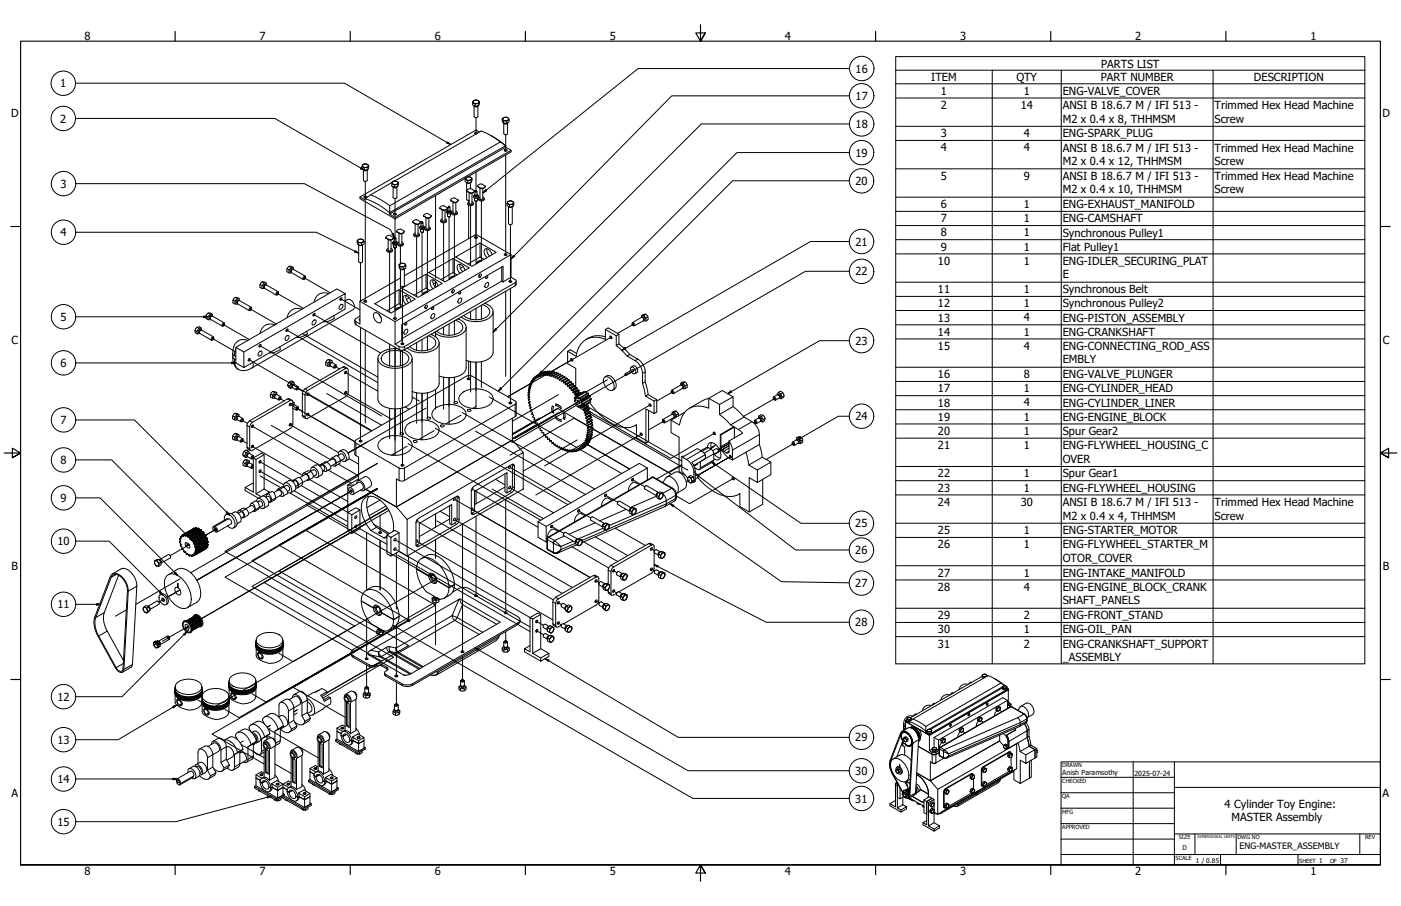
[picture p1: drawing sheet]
<svg xmlns="http://www.w3.org/2000/svg" width="864mm" height="559mm" viewBox="0 0 864 559" stroke-linecap="round" stroke-linejoin="round" font-family="sans-serif">
<defs><g id="words">
<g font-size="6.9">
<text x="52" y="24">8</text>
<text x="160" y="24">7</text>
<text x="268" y="24">6</text>
<text x="376" y="24">5</text>
<text x="484" y="24">4</text>
<text x="592" y="24">3</text>
<text x="700" y="24">2</text>
<text x="808" y="24">1</text>
<text x="679" y="42">PARTS LIST</text>
<text x="527" y="45">16</text>
<text x="37" y="54">1</text>
<text x="574" y="50">ITEM</text>
<text x="626" y="50">QTY</text>
<text x="678" y="50">PART NUMBER</text>
<text x="773" y="50">DESCRIPTION</text>
<text x="580" y="58">1</text>
<text x="631" y="58">1</text>
<text x="655" y="58">ENG-VALVE_COVER</text>
<text x="527" y="62">17</text>
<text x="580" y="67">2</text>
<text x="629" y="67">14</text>
<text x="655" y="67">ANSI B 18.6.7 M / IFI 513 -</text>
<text x="749" y="67">Trimmed Hex Head Machine</text>
<text x="7" y="72">D</text>
<text x="37" y="76">2</text>
<text x="655" y="76">M2 x 0.4 x 8, THHMSM</text>
<text x="749" y="76">Screw</text>
<text x="852" y="72">D</text>
<text x="527" y="79">18</text>
<text x="580" y="85">3</text>
<text x="631" y="85">4</text>
<text x="655" y="85">ENG-SPARK_PLUG</text>
<text x="580" y="93">4</text>
<text x="631" y="93">4</text>
<text x="655" y="93">ANSI B 18.6.7 M / IFI 513 -</text>
<text x="749" y="93">Trimmed Hex Head Machine</text>
<text x="527" y="97">19</text>
<text x="655" y="102">M2 x 0.4 x 12, THHMSM</text>
<text x="749" y="102">Screw</text>
<text x="580" y="111">5</text>
<text x="631" y="111">9</text>
<text x="655" y="111">ANSI B 18.6.7 M / IFI 513 -</text>
<text x="749" y="111">Trimmed Hex Head Machine</text>
<text x="37" y="116">3</text>
<text x="527" y="114">20</text>
<text x="655" y="119">M2 x 0.4 x 10, THHMSM</text>
<text x="749" y="119">Screw</text>
<text x="580" y="128">6</text>
<text x="631" y="128">1</text>
<text x="655" y="128">ENG-EXHAUST_MANIFOLD</text>
<text x="580" y="137">7</text>
<text x="631" y="137">1</text>
<text x="655" y="137">ENG-CAMSHAFT</text>
<text x="37" y="146">4</text>
<text x="580" y="146">8</text>
<text x="631" y="146">1</text>
<text x="655" y="146">Synchronous Pulley1</text>
<text x="527" y="152">21</text>
<text x="580" y="155">9</text>
<text x="631" y="155">1</text>
<text x="655" y="155">Flat Pulley1</text>
<text x="578" y="163">10</text>
<text x="631" y="163">1</text>
<text x="655" y="163">ENG-IDLER_SECURING_PLAT</text>
<text x="527" y="170">22</text>
<text x="655" y="172">E</text>
<text x="578" y="181">11</text>
<text x="631" y="181">1</text>
<text x="655" y="181">Synchronous Belt</text>
<text x="578" y="190">12</text>
<text x="631" y="189">1</text>
<text x="655" y="190">Synchronous Pulley2</text>
<text x="37" y="198">5</text>
<text x="578" y="198">13</text>
<text x="631" y="198">4</text>
<text x="655" y="198">ENG-PISTON_ASSEMBLY</text>
<text x="578" y="207">14</text>
<text x="631" y="207">1</text>
<text x="655" y="207">ENG-CRANKSHAFT</text>
<text x="7" y="212">C</text>
<text x="527" y="213">23</text>
<text x="578" y="216">15</text>
<text x="631" y="216">4</text>
<text x="655" y="216">ENG-CONNECTING_ROD_ASS</text>
<text x="852" y="212">C</text>
<text x="37" y="226">6</text>
<text x="655" y="224">EMBLY</text>
<text x="578" y="233">16</text>
<text x="631" y="233">8</text>
<text x="655" y="233">ENG-VALVE_PLUNGER</text>
<text x="578" y="242">17</text>
<text x="631" y="242">1</text>
<text x="655" y="242">ENG-CYLINDER_HEAD</text>
<text x="578" y="251">18</text>
<text x="631" y="251">4</text>
<text x="655" y="251">ENG-CYLINDER_LINER</text>
<text x="37" y="261">7</text>
<text x="527" y="259">24</text>
<text x="578" y="260">19</text>
<text x="631" y="259">1</text>
<text x="655" y="260">ENG-ENGINE_BLOCK</text>
<text x="578" y="268">20</text>
<text x="631" y="268">1</text>
<text x="655" y="268">Spur Gear2</text>
<text x="578" y="277">21</text>
<text x="631" y="277">1</text>
<text x="655" y="277">ENG-FLYWHEEL_HOUSING_C</text>
<text x="37" y="286">8</text>
<text x="655" y="285">OVER</text>
<text x="578" y="294">22</text>
<text x="631" y="294">1</text>
<text x="655" y="294">Spur Gear1</text>
<text x="578" y="303">23</text>
<text x="631" y="303">1</text>
<text x="655" y="303">ENG-FLYWHEEL_HOUSING</text>
<text x="37" y="310">9</text>
<text x="578" y="312">24</text>
<text x="629" y="312">30</text>
<text x="655" y="312">ANSI B 18.6.7 M / IFI 513 -</text>
<text x="749" y="312">Trimmed Hex Head Machine</text>
<text x="655" y="320">M2 x 0.4 x 4, THHMSM</text>
<text x="749" y="320">Screw</text>
<text x="527" y="325">25</text>
<text x="578" y="329">25</text>
<text x="631" y="329">1</text>
<text x="655" y="329">ENG-STARTER_MOTOR</text>
<text x="35" y="336">10</text>
<text x="527" y="342">26</text>
<text x="578" y="338">26</text>
<text x="631" y="338">1</text>
<text x="655" y="338">ENG-FLYWHEEL_STARTER_M</text>
<text x="655" y="347">OTOR_COVER</text>
<text x="7" y="352">B</text>
<text x="852" y="352">B</text>
<text x="578" y="356">27</text>
<text x="631" y="356">1</text>
<text x="655" y="356">ENG-INTAKE_MANIFOLD</text>
<text x="527" y="362">27</text>
<text x="578" y="364">28</text>
<text x="631" y="364">4</text>
<text x="655" y="364">ENG-ENGINE_BLOCK_CRANK</text>
<text x="35" y="375">11</text>
<text x="655" y="373">SHAFT_PANELS</text>
<text x="578" y="382">29</text>
<text x="631" y="382">2</text>
<text x="655" y="382">ENG-FRONT_STAND</text>
<text x="527" y="386">28</text>
<text x="578" y="391">30</text>
<text x="631" y="391">1</text>
<text x="655" y="391">ENG-OIL_PAN</text>
<text x="578" y="399">31</text>
<text x="631" y="399">2</text>
<text x="655" y="399">ENG-CRANKSHAFT_SUPPORT</text>
<text x="655" y="408">_ASSEMBLY</text>
<text x="35" y="432">12</text>
<text x="35" y="459">13</text>
<text x="527" y="457">29</text>
<text x="527" y="478">30</text>
<text x="35" y="483">14</text>
<text x="7" y="491">A</text>
<text x="852" y="491">A</text>
<text x="527" y="495">31</text>
<text x="755" y="498">4 Cylinder Toy Engine:</text>
<text x="35" y="509">15</text>
<text x="759" y="506">MASTER Assembly</text>
<text x="52" y="539">8</text>
<text x="160" y="539">7</text>
<text x="268" y="539">6</text>
<text x="376" y="539">5</text>
<text x="484" y="539">4</text>
<text x="592" y="539">3</text>
<text x="700" y="539">2</text>
<text x="808" y="539">1</text>
</g>
<text font-size="5.5" x="764" y="524">ENG-MASTER_ASSEMBLY</text>
<g font-size="4.3">
<text x="655" y="478">Anish Paramsothy</text>
<text x="699" y="479">2025-07-24</text>
</g>
<g font-size="4.1">
<text x="729" y="524">D</text>
<text x="737" y="532">1 / 0.85</text>
<text x="813" y="533">1</text>
<text x="826" y="533">37</text>
</g>
<g font-size="3.5">
<text x="655" y="473">DRAWN</text>
<text x="655" y="483">CHECKED</text>
<text x="655" y="492">QA</text>
<text x="655" y="502">MFG</text>
<text x="655" y="511">APPROVED</text>
<text x="727" y="518">SIZE</text>
<text x="763" y="518">DWG NO</text>
<text x="841" y="518">REV</text>
<text x="725" y="530">SCALE</text>
<text x="801" y="533">SHEET</text>
<text x="820" y="533">OF</text>
</g>
<text font-size="2.3" x="738" y="517">DIMENSIONAL UNITS</text>
</g></defs>
<!-- layer: Tweak Trail (ANSI) -->
<g fill="none" stroke="#000" stroke-width=".62">
<path d="M293 73v10M312 83v10M312 96v62M225 112v10M293 106v12M225 124v62M244 122v11M244 135v62M268 121v50M273 137v36M277 134v38M280 133v37"/>
<path d="M289 124v1M289 127v20M290 127v37M293 124v39M297 124v37M315 139v35M240 156v37M247 152v11M257 146v37M260 144v38M263 142v38M188 171l16 10"/>
<path d="M222 162v24M247 166v24M248 177v36M268 174v3M312 180v52M315 178v71M154 191l16 9M171 181l16 9M193 194l42 24M210 184l12 7M277 200v7M280 198v8"/>
<path d="M290 192v5M293 190v7M297 188v9M131 209l14 8M138 200l16 9M160 213l75 44M176 203l57 33M186 206l47 27M222 202v71M225 204v57M240 212v14M244 214v67"/>
<path d="M247 216v10M248 216v72M257 211v5M260 209v7M263 208v8M268 205v3M273 202v4M377 208l-64 37M390 200l-9 6M153 222l76 43M183 240l4 1M207 226l2 2"/>
<path d="M213 229l20 12M273 233v19M277 233v29M280 233v15M289 223v11M290 223v19M293 223v29M297 223v16M374 234l-13 8M149 259l4 2M173 246l2 1M178 249l41 23"/>
<path d="M183 252l3 2M189 243l40 23M201 243l34 19M213 242l28 17M240 252v19M247 252v15M250 251l2 1M254 245l4 2M257 242v19M260 243v28M263 252l-48 27 11-6M263 242v15"/>
<path d="M268 240v12M284 256l-9 5M285 254l82 48M293 251l-2 1M302 245l81 47M333 258l-17 10M344 252l-28 16 28-16 68 40 8-5M344 255l-28 16M344 243l-28 17M357 247l-33 20M358 248h-1l-40 23M359 249l61 35"/>
<path d="M360 252l53 31 28-16M401 250l-65 37M409 260l-9 5M414 242l-9 5M477 246l-19 11M149 272l3 1M155 275l32 18M155 263l42 24M167 262l37 22M178 262l31 17M251 275l-10 6 3-1M252 274l81 47"/>
<path d="M268 266l-10 5M268 264l82 47M293 266l68 39M315 273l40-23 69 40M331 262l-15 8M356 271l-33 20M361 274l27 15M396 268l-66 37M440 275l-2 2M441 274l-3 2M443 277l6-3-6 3M466 260l-1 1"/>
<path d="M489 274l-17 9M156 282h.1M156 288h.1M160 285l21 12M160 290l15 9M160 293l13 8M186 300l28 16M191 296l23 13M202 290l14 8M209 286l12 7M215 283l6 3M220 294l-102 59"/>
<path d="M314 281l40-23 60 35M315 289l37 21M389 296l8 4M399 296h.1M420 287l-15 8M425 296l-2 1M429 287l1-1-2 1M430 293l20-12-20 12M440 280l9-5-9 5M452 295l-27 16-8-5M179 304l35 21M181 303l33 19"/>
<path d="M216 303l-95 55M234 318v11M240 315l-77 44 80 46-44 26M268 317v8M281 308l83 48M292 302l40 23M293 303v8M293 318v50M303 302l32 18M312 308v71M315 301l26 15M356 315l8 4"/>
<path d="M373 305l8 5M117 336l-12 7M133 326l-6 4M226 323l-102 59 101-59M226 329v35M234 333v31M244 333l83 48M244 339l83 48M257 322l84 48M257 334l84 48M268 333v11M269 321l78 45"/>
<path d="M281 321l72 41M285 323v80M340 324l8 5M353 337l22 13M360 334l21 12M367 331l20 12M379 326l19 10M401 338l2 2M111 357l-27 16M121 358l96-55zM244 341v35M245 342l82 48"/>
<path d="M252 342v41M268 356v2M367 358l2 1M378 352l2 1M401 351l2 1M78 376l-7 4M101 370l-3 1M101 370h.1M111 364l-8 4M155 362l84-49-67 39 80 46-51 29 34-19zM234 375v2M268 372v26"/>
<path d="M344 371l2 2M367 371l2 1M378 364l2 2M116 386l-16 10M226 381v26M244 385v32M312 390v6M330 383l5 3M330 389l5 2M344 384l2 1M172 403l9 5 87-51-79-46 44-25-94 54 80 46-88 51-9-5M226 410v14"/>
<path d="M285 405v15M155 428l9 5 88-51-80-46 61-35-78 45 80 46-88 51-8-5M183 438l-2 1M183 440l-2 1M244 421v14M149 459l14 8M150 457l-2 1M165 450l31 17M167 447l-2 2M167 449l-2 1M213 442l-32-18 87-51-79-46 44-25-94 54 80 46-88 51 32 18M169 471l10 6"/>
</g>
<!-- layer: Visible (ANSI) -->
<g fill="none" stroke="#000" stroke-width=".62">
<path d="M291 63v2l2 1v-2M291 63l1 1M292 63v1M292 63h-1M292 64h1h1M292 64h2M292 65l1 1 2-1v7l-2 1-1-1v-7M293 62h2M293 62l-1 1M293 72h1M294 65l-1 1M295 62l1 1h-1"/>
<path d="M295 62v1M295 64v1M295 63v1h-1M295 63l-1 1M296 63l-1 2-2 1M310 73v3M310 73v1M310 74h1M310 74h.1M310 74v2h2v-1M310 73h.1M311 76l1 1 1-1v6l-1 1-1-1z"/>
<path d="M311 76h1M312 72l-2 1M312 72l1 1M313 74l-1 1-1-1M313 74h-2M313 73l1 1h-1M313 73v1M314 74v1l-2 1M294 83h-1M294 82h-1h-1l1 1M296 81l-3-1-71 42 22 13M303 84l9 6"/>
<path d="M308 88l-5-4-6-3-54 31M311 92h1l1 1h-2zM311 93h1M311 83h1M312 90h.1M312 90v1l3 2v1l-71 41v-1M312 91l-72 41v-1M315 93l-71 41-4-2M223 103v1l2 1v-1M223 103h1M223 102l1 1M223 102v1"/>
<path d="M224 103l1 1 1-1M224 103h2M224 105h1h1v6v1l-2-1v-6M225 101h2M225 101l-2 1M225 112h.1M227 101v1M227 103v2M227 102v1h-1M227 102l-1 1M227 102v3h-2h1M242 113h-1l1 1"/>
<path d="M242 113v1M242 113l-17 10M242 115l1 1 2-1v7h-1h-2zM242 114h1h1M242 114h2M243 115h1M243 112h2M243 112l-1 1M243 114v2M245 112v1M245 112h.1M245 114v1"/>
<path d="M245 113v1h-1M245 113l-1 1M245 112v3l-2 1-2-1v-2M287 111v-1l1 1M287 111v1l1 1v-1M287 111h1M288 111v1l1-1M288 111h1M288 118h.1M288 118l2 1M288 109h2M289 119v6l1 1 1-1v-6"/>
<path d="M290 119h.1M290 116v-3h-2v10l1 1M290 109l1 1M290 111v2M291 110l-1 1h-1M291 110l-2 1M291 110l-1 3h-2M292 118l-2-2-2 1v1M292 118v1h-2M292 118l-1 1h-1M293 118v3M293 118h1"/>
<path d="M293 118h1zM294 118v3M294 115h.1M294 115l3 1M296 116v6v1l2-1v-6M297 116h.1M299 115l-1 1h-1M299 115v1h-2M299 115l-3-2-2 2M222 122l3 1M225 122h1M225 123l9 4 6 4"/>
<path d="M228 120l6 3 6 4M240 127l68-39 4 2-72 41zM240 131h.1M243 132h1l-1 1zM243 133h1M243 122h1M254 137h.1M254 137l1-1h2l2 1-1 1h-1M254 137l3 1M256 138v7h1h1v-7M257 138h.1M259 137l-1 1h-1"/>
<path d="M260 139l-1 1a1.2 1.2 0 0 0 1 1 1.2 1.2 0 0 0 1-1v-1M260 137v3M260 137l1 1zM260 137h.1M261 137v3M261 133h.1M261 133l2 1M261 133l2 2M263 140h-1a1.6 1.6 0 0 0 1 2 1.6 1.6 0 0 0 2-1l-1-1M263 134v7h1v-6M263 134v1M266 133l-1 1-2 1"/>
<path d="M266 133l-1 1h-2M266 133l-2-1h-2l-1 1M271 128h.1M271 129l2 1M271 128l2 2M272 136a1.8 1.8 0 0 0 1 1 1.8 1.8 0 0 0 2-1M273 135l-1 1a1.7 1.7 0 0 0 2 1 1.7 1.7 0 0 0 1-2h-1M273 129v7h1v-6M273 130h.1M275 130a1.5 1.5 0 0 0 2 2 1.5 1.5 0 0 0 1-2M276 128l-2-1h-2l-1 1M276 128l-1 1-2 1"/>
<path d="M276 132v1v1l1-1 1-1M276 134h1M276 130a1.2 1.2 0 0 0 1 1 1.2 1.2 0 0 0 1-1h-1M276 128v2M276 128h1zM277 134h.1M277 127h.1M277 128v2M278 124h.1M278 123v1M278 124l2 1M278 131a1.8 1.8 0 0 0 2 2 1.8 1.8 0 0 0 2-2"/>
<path d="M279 130v1a1.7 1.7 0 0 0 1 1 1.7 1.7 0 0 0 2-1l-1-1M279 125v6l1 1 1-1v-6M280 125h.1M282 123v2h-2M282 123v1l-2 1M282 123l-3-1-1 2M288 125a1.8 1.8 0 0 0 2 2 1.8 1.8 0 0 0 2-2M289 124l-1 1a1.7 1.7 0 0 0 2 1 1.7 1.7 0 0 0 2-1l-1-1M292 121a1.5 1.5 0 0 0 1 1 1.5 1.5 0 0 0 2-1M292 122v2h1h1v-2M293 124h.1M293 120h-1a1.2 1.2 0 0 0 1 2 1.4 1.4 0 0 0 2-2h-1"/>
<path d="M293 124h1M294 124h.1M294 124h-1M295 122a1.8 1.8 0 0 0 2 2 1.8 1.8 0 0 0 2-2M296 122h-1l1 1h2v-1M313 125v2l1 1v-2M313 125v1M313 125h.1M313 126h1h1M313 126h2M313 127l2 1h1v10l-1 1-2-1zM314 124h2"/>
<path d="M314 124l-1 1M314 138h1M316 124l1 1h-1M316 124v1M316 126v1M316 125v1h-1M316 125l-1 1M317 125l-1 2-2 1M220 148l1 3h2l1-1v-1M220 149l1 1h1M220 149l2 1M221 150v1"/>
<path d="M221 148h-1v1M221 148l-1 1M221 151l2 1v-1v10v1l-2-1zM223 148h1M223 148h-2M223 150v1M224 149l-1 1h-1M224 149l-2 1M224 148v1M224 149h.1M238 147h.1M238 146v1"/>
<path d="M238 147l2 1M238 154a1.8 1.8 0 0 0 2 2 1.8 1.8 0 0 0 2-2M239 153l-1 1a1.7 1.7 0 0 0 2 1 1.7 1.7 0 0 0 2-1l-1-1M239 148v6l1 1 1-1v-6M240 148h.1M242 150a1.6 1.6 0 0 0 1 1 1.6 1.6 0 0 0 2-1M243 146l-3-1-2 2M243 146l-1 2h-2M243 151v1v1l1-1v-1M243 153h.1M243 149h-1a1.2 1.2 0 0 0 1 1 1.2 1.2 0 0 0 2-1h-1M243 147v2"/>
<path d="M243 153h1M243 147h1M243 146v1l1-1M243 146h1zM244 153h.1M244 147v2M244 143h.1M244 143l3 1M245 150v1a1.9 1.9 0 0 0 2 1 1.9 1.9 0 0 0 2-2M246 149l-1 1 1 1h2v-2M246 144v6l1 1 1-1v-6M247 144h.1"/>
<path d="M249 143l-2-2-2 1-1 1M249 143l-1 1h-1M249 143l-2 1M255 145a1.8 1.8 0 0 0 2 1 1.8 1.8 0 0 0 2-1M256 144h-1a1.7 1.7 0 0 0 2 2 1.7 1.7 0 0 0 1-2M259 140a1.6 1.6 0 0 0 1 2 1.6 1.6 0 0 0 2-1M259 141v2h1h1v-2M259 143h1M260 143h.1M261 143h-1M262 140v1a1.9 1.9 0 0 0 2 1 1.9 1.9 0 0 0 1-1M279 159v9"/>
<path d="M281 158l15-8 10 6-15 8zM293 146l1 1h-1zM296 158l2 2M296 158l-8 5M296 150v8M300 153l1 3 1 2M303 157l-2-3a1.7 1.7 0 0 0-2 0 1.7 1.7 0 0 0 0 2l1 3M311 157h1h1l-1 1zM315 157l-22-12-44 25M161 176v2h2M162 174l2 1M162 176h2h-1v1h-1z"/>
<path d="M163 174l-2 2-1-1M163 178l7 4M164 176a2.2 2.2 0 0 0-3-2 2.2 2.2 0 0 0-1 3l1 1M164 176h-1v2M164 176l8 4M178 167v1h2M178 164l3 1M179 166h1v1l-1 1v-1zM179 165l-1 2-1-1M181 166v-1l-3-1a2.3 2.3 0 0 0-1 2 2.3 2.3 0 0 0 1 2M181 166l-1 1-1 1 8 4M181 166l7 4"/>
<path d="M188 171v1h-1zM188 172v-2l-1 1v1h1M222 162h1M246 163l1 3M246 179v8M246 163v1M246 164l2 1M246 164h1M247 164v2h2v-1M247 164l1 1M247 163l-1 1M247 163h-1"/>
<path d="M247 166v10l1 1 1-1v-10h-1h-1M247 171l-25 15M248 178l15-9 10 6-15 8zM248 177h.1M249 162l-2 1M249 162l1 1M249 164v1h-1M249 164l-1 1M250 163v1h-1M250 163l-1 1M250 164v1l-1 1M263 178l2 1"/>
<path d="M263 178l-8 4M263 169v9M264 180h-3v2M264 168l15-9 10 6-15 9zM267 173v2l2 2M269 174l-2 1M270 176l-2-2a1.8 1.8 0 0 0-3 0v1l2 3M279 179l-1 1M279 179h1v1l-1 1-1-1zM279 168l3 2M279 168l-7 4M280 171h-2v1"/>
<path d="M281 170l-3 1-1 1M284 163v3l1 2M286 164l-2 1M287 167l-1-2-2-2a1.7 1.7 0 0 0-2 0 1.7 1.7 0 0 0 0 3l2 3M296 169l-1 1M296 169h1l-2 2v-1zM297 161l-3 1M297 161h-2l-1 1M300 175v-1a1.6 1.6 0 0 1 1 2 1.6 1.6 0 0 1-2 1zM309 165v8l1 1M309 173l-61 36M314 173l2 1h-2z"/>
<path d="M315 171l3 2v1l-69 40a6 6 0 0 1-5-2M318 173v2v1l-69 40h-3l-27-16v-1v-2M128 195v2h2M128 193l3 1M129 195h1v2l-1-1zM130 194l-2 1h-1M130 197v-1l1-1 7 4M130 197l7 4M131 195h-1M131 195a2.2 2.2 0 0 0-3-2 2.2 2.2 0 0 0-1 3l1 1M138 200l-1 1zM145 186v2l1-1"/>
<path d="M145 183l3 1M146 184l-1 2-1-1M146 187v-1l2-1 7 5M146 187l8 5M147 185l-1 1v1v-2h1M148 185a2.2 2.2 0 0 0-3-1 2.2 2.2 0 0 0-1 3l1 1M154 190h1l-1 1zM155 191v-1h-1v2l1-1M171 181h1l-1 1zM172 181v-1l-2 1v1l1-1M186 191a6 6 0 0 0-9 5M193 198l1-1a1.6 1.6 0 0 1 0 2 1.6 1.6 0 0 1-2 1z"/>
<path d="M203 181a6 6 0 0 0-9 5M206 196l-3 2h-4M210 188h1a1.8 1.8 0 0 1 0 2 1.8 1.8 0 0 1-2 1v-1zM213 181l-5-3-63 36M213 186a4 4 0 0 1 4 0 4 4 0 0 1 2 4l-1 1-63 36a7 7 0 0 1-8 1 7 7 0 0 1-4-8 9 9 0 0 1 5-10h5M222 197h-1l1 1M222 186v14l-3-3 3-2M222 186l22 12M231 193a4 4 0 0 1 3 2 4 4 0 0 1 0 4 4 4 0 0 1-3-6zM231 187l15-8 10 5-15 9zM234 194l1 2M234 194h.1"/>
<path d="M244 198l71-41v14l-5 3v-10l-62 36v10l-4 2zM246 187l-7 5M246 187l2 2M247 190h-2l-1 1M247 189l-2 1-1 1M250 182l1 3 1 2M252 184l-1 1M253 186l-1-3-2-1a2.1 2.1 0 0 0-2 2 2.1 2.1 0 0 0 1 2l1 2M262 189v1M263 180l-1 1h-1M267 194v-1a1.6 1.6 0 0 1 1 3 1.6 1.6 0 0 1-2 0zM281 198h1a4 4 0 0 1 3 4 4 4 0 0 1-4 4 12 12 0 0 1-12-2"/>
<path d="M282 197a5 5 0 0 1 5 3 5 5 0 0 1-1 5 15 15 0 0 1-18 0M283 196v1M283 184h1a1.6 1.6 0 0 1 0 2 1.6 1.6 0 0 1-2 1zM283 180h1l-1 1zM297 188h2a4 4 0 0 1 3 5 4 4 0 0 1-4 3 12 12 0 0 1-12-1M299 187l1 1a5 5 0 0 1 4 4 5 5 0 0 1-4 5 16 16 0 0 1-16-2M304 192v25a9 9 0 0 1-9 6h-4l-4-1M390 199l1 2-1-1zM396 195v1M396 196h1v1v-1h-1M397 198v-2h-2l-5 3M397 198h1"/>
<path d="M397 198l-6 3M397 195h-1l2-1a2.3 2.3 0 0 1 1 2 2.3 2.3 0 0 1-1 2v-2l1-1M398 194l-1 1 1 1M121 202l2 1 1-1h-1a2.3 2.3 0 0 0-3 1 2.3 2.3 0 0 0 2 3l-1-2M123 204h1h-1v1h-1zM123 203l-2 1h-1M123 205h.1M123 206l7 4M123 206h-1M124 202v2M124 204h-1v2M124 204l8 4"/>
<path d="M131 209h1l-1 1zM131 209h.1M132 209v-1h-2v2l1-1M138 200v-1l-1 1v1h1M150 217l63-36v10l-63 36zM150 217l-5-3v10l5 3M160 213h1l-1 1zM160 217l1-1a1.6 1.6 0 0 1 0 3 1.6 1.6 0 0 1-2 0zM169 200a6 6 0 0 0-9 6M173 216l-4 1-3 1M176 207h1a1.6 1.6 0 0 1 1 2 1.6 1.6 0 0 1-2 0zM177 203h1l-1 1h-1z"/>
<path d="M189 206l-3 2h-3M237 218a12 12 0 0 1 14 1 4 4 0 0 1-4 7 11 11 0 0 1-12-4 4 4 0 0 1 2-4zM245 215a11 11 0 0 0-12 5 6 6 0 0 0 6 7 14 14 0 0 0 15-4 5 5 0 0 0-5-7M247 212h1h1l-1 1zM250 216h.1M250 203a1.6 1.6 0 0 1 1 2 1.6 1.6 0 0 1-2 1zM264 207l2 1a4 4 0 0 1 3 4 4 4 0 0 1-4 4 12 12 0 0 1-12-2M266 206a5 5 0 0 1 4 4 5 5 0 0 1-2 5 15 15 0 0 1-17 0M266 206v1M271 212v24a9 9 0 0 1-10 7l-7-2M287 202v25a9 9 0 0 1-9 6l-7-1M355 218l-3-2-2 1v7l5 3v12"/>
<path d="M373 208a13 13 0 0 0-12 1M373 203l7 4 2-1M376 207l1 1v1l-1-1zM380 207v6l2-1M380 213l7 7M382 212v-6l-7-4-2 1v6a12 12 0 0 0-18 11l-5-3M382 212l6 7M388 219a16 16 0 0 1 8 5l1 2a16 16 0 0 1 1 10M388 219l-1 1a16 16 0 0 1 7 5l1 2a18 18 0 0 1 1 9h2M390 200v-1l1 1v1l-1-1M153 221l1 1-1 1v-1zM178 236h2"/>
<path d="M180 237h1l-1 1v1l-1-1zM180 239l-1 1M181 236l-1-1a2.4 2.4 0 0 0-2 2 2.4 2.4 0 0 0 1 3v-2l-2-1M182 237l-1-1h-1l-1 2M183 239h1l-1 1zM184 240h.1M184 238l-3-1-1 1v1l3 1M184 240v-1h-1v2l1-1M202 224v2h2M202 222l3 1M203 224h1l-1 1zM203 225h.1"/>
<path d="M203 222l-1 2-1-1M204 226l2 1M205 224a2.2 2.2 0 0 0-3-2 2.2 2.2 0 0 0-1 3l1 1M205 224h-1v2M205 224l2 1M207 225v1v1zM207 227h.1M207 226v-1l-1 1v1h1M213 229h1l-1 2-1-1zM214 227l-2-1h-1l-24 14-1 3v13l1 1 2 1M233 221v25a9 9 0 0 0 10 6 11 11 0 0 0 11-5v-26M288 233h1l1 1h-2z"/>
<path d="M326 239l1 2h-1v-1M326 238l1 2-1-1h1M327 237v1h-1h1M327 236l1 1h-1v-1M328 235v1h-1l1-1M329 234v1h-1l1-1M329 233l1 2-1-1v-1M330 232v2l-1-1 1-1M331 232v1l-1-1h1M331 232l1 1M332 231l1 1M332 231h.1"/>
<path d="M332 232h.1M333 231l1 1M333 231h.1M334 230l-3 2M334 230h.1M334 231h.1M334 232h.1M334 231l1 1M335 230l-3 1v1M335 230l-3 1M335 230h.1M335 232h.1"/>
<path d="M335 230l1 2M336 229l-3 2v1M336 229l-3 2M336 230h1M337 230v2M337 229l-3 2v1M337 229l-3 2M338 231h.1M338 231v1M338 229l-3 1v2M338 229l-3 1M339 231h.1"/>
<path d="M339 229l-3 1v1M339 231l1 1M339 229l-2 1M340 231h.1M340 229l-2 2M340 231l1 1M341 230l-1-1-2 2M341 232h1M342 229l-3 2v1M342 232v1M342 230v-1l-3 2M343 232h.1"/>
<path d="M343 230l-3 1v1M343 231v-1l-3 1M344 233l-1 1M344 233h.1M344 230l-3 2M344 233l1 1M345 231l-1-1-2 2M345 234h1M346 231l-3 1-1 1h1M346 234v1M346 232v-1l-3 1M347 235h.1"/>
<path d="M347 232l-3 1v1l-1-2M347 235l3-2v2l-3 1zM347 233v-1l-3 1M348 236h.1M348 232l-3 2M348 234v-2l-2 2M349 237h1M350 233l-4 2h1M351 238h.1M351 234l-4 2M351 238v1l3-1M351 236v-2l-3 2"/>
<path d="M351 236l-3 1v-1M352 239l2-1-3 1M352 239v1M352 237v-1l-2 1M352 236l-4 1M352 237l-2 1v-1M353 238v-1l-2 1M353 237v-1l-3 2M354 238h1M355 239v-1l-3 2M355 239l-3 2v-1M355 239h1l-4 2"/>
<path d="M355 239l-2 2M356 239h.1M372 233a5 5 0 0 1 6 4 2.5 2.5 0 0 1-1 4 2.5 2.5 0 0 1-3-2l-2-3zM373 233a4 4 0 0 1 7 3 3 3 0 0 1-2 5M385 231l1 1zM385 231l5-3h1v1l-5 3M389 229v-2a2.3 2.3 0 0 1 2 1 2.3 2.3 0 0 1 0 3l-2-1M389 226a2.4 2.4 0 0 1 4 1 2.4 2.4 0 0 1-2 3M396 236l2 8M398 236l2 7M420 237l1 1v2M420 237l-6 4"/>
<path d="M420 236v1M420 237h1l1 2h-1v-1zM421 240l-6 3M421 240h1M421 236h-1h2a2.3 2.3 0 0 1 2 2 2.3 2.3 0 0 1-2 2v-2l2-1M422 236h-1l1 2M145 257v2h1M145 255l2 1M146 257h1h-1v1h-1zM146 258v1M146 256l-1 1h-2M146 259l3 1"/>
<path d="M147 257a2.2 2.2 0 0 0-3-2 2.2 2.2 0 0 0-1 3l2 1M147 257h-1v2M147 257l3 1M149 259h1l-1 1zM150 259l-1-1-1 1 1 1h1M168 244v2l1-1M168 241l3 1M169 242l-1 2-1-1M170 243h-1v1v1M170 243l-1 1v1M171 243a2.2 2.2 0 0 0-3-1 2.2 2.2 0 0 0-1 3l1 1M171 243l-1 1-1 1 3 2"/>
<path d="M171 243l2 2M173 245v1l-1 1zM173 246v-1l-1 1v1l1-1M173 246h.1M179 249h1l-1 1h-1zM180 247l-2-1h-1l-24 14-1 2v14l1 1 1 1M181 248v2M181 252l2 1M181 249h.1M181 248h.1M181 249v1M181 250h.1"/>
<path d="M181 250l3 1M184 252v-1l-1 1-1 1 2-1M189 241l24-14 2 1v14l-1 2-25 14-1-1v-13zM189 255h1l-1 2v-1zM189 243h1l-1 1zM213 242h1l-1 1h-1zM268 252a14 14 0 0 1 19 2 6 6 0 0 1-5 7 13 13 0 0 1-16-4 4 4 0 0 1 2-5zM284 244a14 14 0 0 1 20 0 5 5 0 0 1-5 7 14 14 0 0 1-16-3 4 4 0 0 1 1-4zM314 248l2 1h-2zM318 248v8v1l-69 39-2 1-3-2v18l-19-11 19 11 72-42v-13M326 244v1M326 242v2v-1"/>
<path d="M326 245l1 2h-1v-1M326 241l1 1h-1M326 247l1 1h-1h1M326 248l1 1-1 1h1M326 250l1 1v1v-1M327 252l1 1h-1M327 253l1 2v1h1v1l1 1-1 1 1 1 1 1v1h1v2h1v1l1 1v1h1v1h1l1 2h1v1M328 253h-1M328 255h.1M341 254h-1l1 1v-2v-2l-1-1v4M343 258v-1l1 1 2 1v1l-3-2M344 249l-1 1v-1a3 3 0 0 1 3 3l-2-1-1-1"/>
<path d="M348 257l-1 1 1 1v-1a3 3 0 0 0-1-4l1 2-1 2M353 241h.1M353 241v1l3-2v1l-3 1M354 245l1 2M354 247l1 1v1v1l1-1 1 2M354 242h1M355 242l-1 1 3-1-2 2-1-1M355 245h-1M355 244v2l-1-1M355 247h-1M355 244h1M356 244h.1"/>
<path d="M356 240v-1l-3 2M356 241h1l-4 1M356 244v2l-1-2M356 247h1v2l-1-1zM356 249h.1M356 244l1 2M357 241h.1M357 242v-1l-2 1M357 251v-1l1 1M357 242h1l-3 2M357 245v1M357 245l1 1"/>
<path d="M357 251h.1M358 247l5-3-5 3M358 247h.1M358 246v1M358 247h1M358 242h.1M358 243l-2 1M358 250v1M358 250l1 1M358 250h.1M358 249l1 2M358 249h1"/>
<path d="M358 248l1 1M359 249h-1M359 247h.1M359 247l-1 1M359 247l5-3-5 4M359 251l2-1-2 1M359 251h.1M359 249h.1M360 252h.1M360 242l-5 2M360 252l-1 1 3-2-2 2h-1M361 253v1"/>
<path d="M361 254l2-2-3 2M361 255v1M361 242l1 1M361 242l-5 2M361 256l3-2-3 2M361 250h1l-2 2-1-1M362 249l-1 1M362 257h.1M362 251h1l-3 1M362 252h1l-2 1h-1M362 259h.1M362 249l1 2"/>
<path d="M363 253l-3 2 1-1M363 253l1 1-3 1h-1M363 243v1M363 243l-5 3M363 243l-1-1-5 3M363 244h1M363 255l-2 1M363 252h.1M363 248l-5 3M363 255h1l-2 2-1-1M363 245l-5 3M363 248a31 31 0 0 0 24 16h2l3-2"/>
<path d="M363 245l1 1M364 257h1l-3 2-1-1M364 254h.1M364 247v1l-5 3M364 244l-5 3M364 244h.1M364 258l1 1-3 1M364 255v1l-3 2 3-2M364 248l-5 3M364 246l-5 3M365 257l-3 3 2-2M365 259l-3 2 2-1h1l-2 2-1-1"/>
<path d="M400 243l5 3v8l-2 1v-8M400 243l-2 1 5 3 2-1M400 253v19l-2 1v-21l5 3M400 249l1 1v1l-1-1zM408 260v-1h2v2l-1-1M409 259v1zM414 242v-1h1v2l-1-1M414 241l1 2-1-1zM414 254v1M415 255v1l1 1v-1h-1M415 258v-2h-1l-5 3M415 258l-5 3"/>
<path d="M415 258h1M416 254h-2h3l1 1v1M417 254h-1l1 2M418 255l-1 1v1M422 254l-8 5v8l5 3v21l3 2M437 246v6a12 12 0 0 0-18 10l-5-3M437 246l-4 1-8 5M444 256l6 6M444 249l8-4v6l-8 5zM452 245l-7-4-8 5 7 3M452 251l7 6M459 257l-9 5 2 1-8 5v9l4 5 3 2 9-5"/>
<path d="M459 257a16 16 0 0 1 7 6l1 1a16 16 0 0 1 1 10M465 260h1v1zM467 258l2 1v1M467 258l-2 1M468 257l1-1a2.3 2.3 0 0 1 2 2 2.3 2.3 0 0 1-1 2h-1M468 258l1 1v1M468 258h1l1 1-1 1M469 260l-3 1M469 257h-1l-1 1M471 256l-2 1 1 2M472 258l-2 1v1M477 246v-1h1v2l-1-1"/>
<path d="M477 245l1 2zM477 246h.1M479 243l1 1v1M479 243l1-1 1-1a2.4 2.4 0 0 1 2 2 2.4 2.4 0 0 1-2 3l-1-1M479 243l-2 2M480 243h1v2l-1-1zM480 242l1 1 1 2-1 1M480 245l-2 2M483 242l-2 1M483 244l-1 1M145 270v1h1M145 267l2 1"/>
<path d="M146 268l-1 2-2-1M146 271l3 2M147 269l-1 1v1h-1l1-2h1M147 269a2.2 2.2 0 0 0-3-2 2.2 2.2 0 0 0-1 4h2M149 271h1l-1 1zM150 272h.1M150 271l-3-2-1 2M150 272v-1h-1v2l1-1M152 279l-1 2 1 1h1M153 278l-1 1-2-1M153 280l-1 1v-1h1M154 280h-1l-1 1 3 2"/>
<path d="M154 280l-1-2h-1a2.4 2.4 0 0 0-2 2 2.4 2.4 0 0 0 2 2M154 280l2 1M155 261l24-14h1l1 14-1 3-25 14-1-1v-14zM155 275h1l-1 1zM155 262l1 1-1 1v-1zM179 261l1 1-1 1-1-1zM209 278a4 4 0 0 1 5 0 4 4 0 0 1 1 4l-2 3M219 272v8l2 2v14M219 272l69-40h3l27 16v1l-69 40h-3l-27-16zM222 272h1l-1 1zM235 271a14 14 0 0 1 19 2 5 5 0 0 1-5 7 14 14 0 0 1-15-3 4 4 0 0 1 1-6zM251 262a14 14 0 0 1 19 2 6 6 0 0 1-7 7 13 13 0 0 1-13-5 4 4 0 0 1 1-4z"/>
<path d="M323 279l-7-8-72 42 7 7M336 268h.1M337 269v1M339 271h-1h1v1M340 272h-1h1v1M341 273h-1h1l1 2M343 274l-1 1v-1l1 1M344 275h-1l1 1M345 276h-1l1-1 1 2M346 277v-1l1 1M348 277h-1v-1l1 2M349 278h-1v-1l2 1"/>
<path d="M350 278v-1l1 2M352 278l-1 1v-2l1 2M353 278l-1 1v-2l1 2M354 278l-1 1v-2l1 2M355 278l-1 1v-2l2 1M356 278l-1-1 2 1M356 277h1v1zM358 277h.1M359 276h.1M360 276l-2 1M360 276l-2 1-1-1M360 275h.1"/>
<path d="M360 276h.1M361 274v1M361 275l-3 2v-2M361 275l-3 2-1-1M361 273h.1M362 274l-3 2v-1M362 275l-3 1-1-1M362 272h.1M362 271h.1M362 273l-2 2-1-1M362 260l1 1M363 274l-3 1h-1"/>
<path d="M363 269l-1 1M363 262h.1M363 268h.1M363 264h.1M363 267h.1M363 265v1M363 272v1l-2 1-1-1M363 273l-2 2-1-1M364 271v1l-3 1v-1M364 272l-3 1h-1M364 270v1l-2 1-1-1M364 271l-2 1h-1"/>
<path d="M364 269h1l-3 2-1-1M364 261l1 1-2 2-1-1M365 267v1l-2 1-1-1M365 266v1l-2 1-1-1M365 263v1l-2 1-1-1M365 269l-3 2h-1M365 264v1l-2 2-1-1M365 268l-3 2M365 267l-2 1h-1M365 260l-3 3 1-1M365 265l-2 2h-1M365 262l-3 2h1"/>
<path d="M365 264l-3 2v-1M392 262v8l6 3M392 262h.1M432 278l4-2 2 1 2 2v5l-1 1-8 5M436 276a2.7 2.7 0 0 1 2-3 2.7 2.7 0 0 1 3 1 7 7 0 0 1 3 9 2.8 2.8 0 0 1-4 0M439 273l-1 2 1 2M439 278l3-1 1 1v1l-3 1M444 268h.1M449 272l1 1a17 17 0 0 1 1 11M453 263l5 4-9 5v6v1l-4-1-1-3v-7l9-5v7M460 279l2 8M465 260v-1l1 1 1 1h-2"/>
<path d="M465 261h.1M468 274l2 8M468 274l-8 5M488 274v-1h2v1h-1M488 273l1 1zM488 274h.1M489 273l2-2 1 1v1M489 274h.1M491 270v1M491 271h2v2h-1v-1zM492 273l1 1M492 273l-2 2"/>
<path d="M492 270h-1l1-1a2.2 2.2 0 0 1 3 2 2.2 2.2 0 0 1-2 3l1-2 1-1M494 269l-2 1 2 2M150 280l1 1M151 286v2h2M151 284h3M152 285h1v1l-1 1zM152 284l-1 2-1-1M153 288l2 1M154 285a2.2 2.2 0 0 0-3-1 2.2 2.2 0 0 0-1 3l1 1M154 285l-1 1v2M154 285l2 2M156 282l-1 1z"/>
<path d="M156 287l-1 1v1l1-1M156 287l-1 1h1M156 298l-5 3 5 3v-22l5-2h2v22M156 282v-1l-1 1v1h1M156 282h.1M158 283v22M160 290h1v1h-1zM160 284h1v1l-1 1zM163 280l-5 3-2-1M176 298l2-2a4 4 0 0 1 4 7l-3 1M181 297a1.9 1.9 0 0 1 2 0 1.9 1.9 0 0 1 0 3h-1M181 297v-1a2.7 2.7 0 0 1 3 1 2.7 2.7 0 0 1 0 3l-2 1"/>
<path d="M181 296l3-1a3 3 0 0 1 2 1 3 3 0 0 1 0 4l-3 1M185 295l4-2 1 1v2l-4 2M187 293h-1a2.2 2.2 0 0 1 3-1 2.2 2.2 0 0 1 1 2l1 2h-2M187 292l2-1a3 3 0 0 1 3 1 3 3 0 0 1 1 3l-3 1M191 291l3-1h1v2l-2 2M192 291a1.7 1.7 0 0 1 0-3 1.7 1.7 0 0 1 2 1l2 2a2.1 2.1 0 0 1-1 4l-2-1M192 288l3-1a4 4 0 0 1 3 6l-2 1M197 287a1.9 1.9 0 0 1 3 1 1.9 1.9 0 0 1 0 2l-1 1M197 287l1-1a3 3 0 0 1 3 5l-2-1M198 286l2-1a3 3 0 0 1 4 4l-3 2M201 285l4-2 1 1 1 2-3 2M204 284v-1a2.6 2.6 0 0 1 3 1 2.6 2.6 0 0 1 0 3l-1 1-1-1"/>
<path d="M204 283l3-2a3 3 0 0 1 3 2 3 3 0 0 1-1 3l-2 2M208 281l2-1 2 1v2l-2 1M209 281a1.7 1.7 0 0 1 0-2 1.7 1.7 0 0 1 2 0l2 2v3a1.9 1.9 0 0 1-3 0M214 299v29l3 1M220 298v-1a4 4 0 0 1 4 5h-2M221 296l4-2a4 4 0 0 1 3 6l-4 3M221 295l-7 4h4M247 287l1-1 1 1-1 1zM305 296l6 3M311 292v11l2 1M314 288h1l-1 1zM316 286v14l-1 3-2 1v-12l-20 11v13l-2 1"/>
<path d="M390 295h1l-1 2zM394 299l-2-1a4 4 0 0 0-5 5M398 300h-1M398 300h1l7 4h-1v2l-8-4v-1zM399 296v-7l-62 36v9M399 289l-5-3-62 36M409 298l1-3a3 3 0 0 1 6 1 6 6 0 0 1 1 8M411 294l5-3a6 6 0 0 1 7 7v3l-6 3M420 282a12 12 0 0 1 8 13M424 295v1M424 296l1 2M424 294l2-1 1 1-1 1"/>
<path d="M424 294v1M424 294l1 1M425 295l1 1M425 295h-1M425 295h1M426 295v1M426 296v1M426 296l1 1M426 297v1h-1M426 297l-1 1M427 297h-1M427 294l1 2-1 1"/>
<path d="M428 287l7-4v-3l-9 5 1 2a16 16 0 0 1 2 10h-2M428 297h.1M428 296l-2 2M429 293v-1l1 2v1h-1M429 293h.1M430 293h.1M430 295a26 26 0 0 0 23 11l3-2v8l6 4v-21l5 3 8-5v-8l-8 5v8M432 285v4l-1 1-3-2M435 280l-2-1-3-2-8 4-2 1v9l4 4M440 280l2 2 2 1M451 294l1 1v1l-1-1zM470 296v15l-8 5"/>
<path d="M475 285l-5-3-8 5 5 3M139 318a4 4 0 0 1 7 3 3 3 0 0 1-2 5M143 317a4 4 0 0 1 4 0 4 4 0 0 1 2 4l-1 1-2 1M147 316a2.3 2.3 0 0 1 2-1 2.3 2.3 0 0 1 2 2l-1 2h-1M147 316h2l1 1v1l-1 2M147 315l2-1a3 3 0 0 1 3 1 3 3 0 0 1 1 3l-3 1M151 301v2l8 4M151 314l4-2 1 1 1 2-4 2M154 312l1-2a3 3 0 0 1 1 6v-1M155 310l2-1a3 3 0 0 1 2 5l-2 1M158 309v-1a2.3 2.3 0 0 1 3-1 2.3 2.3 0 0 1 1 2l1 1a1.9 1.9 0 0 1 0 3 1.9 1.9 0 0 1-3 0M159 310a1.9 1.9 0 0 1 2 0 1.9 1.9 0 0 1 1 2l-2 1"/>
<path d="M159 307l2-1a4 4 0 0 1 4 6l-3 2M163 302l-5 3 3 1M163 302l3 2-4 2M164 307a1.9 1.9 0 0 1 2 0 1.9 1.9 0 0 1 1 2l-1 1M164 307l1-2a3 3 0 0 1 1 5M165 305l2-2a3 3 0 0 1 2 5l-2 2M166 304h.1M169 304l3-2 1 2v1l-3 2M171 303v-1a3 3 0 0 1 3 4h-2M171 302l3-2a3 3 0 0 1 3 5l-3 1M175 300l2-1 1 1 1 2-2 1M175 300a1.9 1.9 0 0 1 1-2 4 4 0 0 1 3 6h-2"/>
<path d="M214 316l5-3 3 2-5 3zM215 301l6-4a2.9 2.9 0 0 1 3 5l-6 3M215 301a2.7 2.7 0 0 1 3 4 2.7 2.7 0 0 1-3-4zM217 318v11l5-3M219 318l1 1-1 1v-1zM222 315v11M227 306a17 17 0 0 0 5 19M234 308l-8 5M238 312l-11 6M239 313l-11 7M271 315l6 4M277 312v11l1 1"/>
<path d="M280 320h1l-1 1h-1zM280 307l1 1-1 1-1-1zM282 306v15l-1 1-3 2M291 314l1-1-1 2M291 301v1M292 300l23-13h2v14l-1 2-24 14-1-1v-13zM311 300l-18 11M314 300h1l-1 1zM361 318l-3-1a4 4 0 0 0-4 5M364 319v1M377 309l-2-2a4 4 0 0 0-4 5M381 310h.1"/>
<path d="M388 315l-7-4v-1l1-1 7 4-1 1v1M389 314l-1 1 2-2 1 1M389 315h-1v1l1 1M389 315l1 1M390 316l-1 1h1M390 316v1M390 313l2 1M390 315v1M390 315h-1M391 314l-1 1M391 314h.1M391 314l1 1"/>
<path d="M391 317h-1M391 314h1M392 314v1M392 315l-1 2M405 306v1M405 307l1 1M406 304l-1 1M406 304l1-1 1 1M406 307v1h1M406 307l1 1M407 305l-1 1v1M407 305l-1 2"/>
<path d="M407 304h-1l-1 2h1M407 304v1M408 304l1 1M408 304l-1 1M408 304h-1M408 307l-1 1M408 304h.1M409 305a6 6 0 0 1 1 7l-51 23M409 305l-1 2M410 312l6-3 1-2-1-4-1-2-13-7-64 37-1 1v7l5 2 13-5M456 305h.1M111 334l1 2h-1"/>
<path d="M111 332v2M111 336l2 4h1M111 334h.1M112 332h-1M112 336h-1M112 331h-1M113 330v1l-1-1v1h-1v1M113 330l2 1v-1M115 330l1 1M115 335a1.9 1.9 0 0 1 2 1 1.9 1.9 0 0 1-1 2l-1-1M115 335h-1v2M116 335l-2 2h1"/>
<path d="M116 331l4 4 1 4M117 336l-2 1M118 332l7-4 3 4M120 326l-8 4M120 326h.1M121 339h-1l1 2-1-1v2M121 326l-8 4M122 326h.1M122 326l-7 4M122 326l1 1M124 327l-8 4M124 327h.1"/>
<path d="M124 327l1 1M127 338l-8 5M128 333v2l-7 4M128 337v1l-8 4M128 335v1M128 332h.1M128 332l-8 5M128 336h.1M128 336l-7 5M132 325l9-5 1 1 1 1-1 1-8 5M132 326h1v1zM138 321a2.5 2.5 0 0 1 2-4 2.5 2.5 0 0 1 3 2l2 3a2.5 2.5 0 0 1-1 4 2.5 2.5 0 0 1-4-2"/>
<path d="M141 320h-1l-9 5a2.2 2.2 0 0 1 3 1 2.2 2.2 0 0 1-1 2l-2-1v-2M219 324h1l-1 2v-1zM222 326l17 10M229 327l8 5 2-1M229 327l3-2 7 5M229 327a18 18 0 0 1-5-19 7 7 0 0 1 11 1 20 20 0 0 1 7 19M231 323l9 6M239 330l5-3 2 2-5 2zM239 330v12l2 1M239 332h-2M241 331v12l5-3M243 338h1l-1 1z"/>
<path d="M246 329v11M251 320l72-41v23l-72 41zM256 334l1-1-1 2M257 320v1l-1 1M257 320l24-14 2 1v14l-1 2-25 14-1-1v-13zM277 320l-19 11M278 324v-13l-20 12v12l-2 1M337 325l-5-3v9l5 3M344 328l-2-2a4 4 0 0 0-4 5M348 329h-1M355 335l-7-5h-1l1-1 1-1 7 5h-1v2M356 333l-1 1"/>
<path d="M356 335l-1-1v2h1M356 335v1M356 336l1 1M356 332l3 1M357 334l-1 2M357 334l-1 1M357 333l-1-1-1 2M357 333v1M357 333h1M358 333l1 1M358 333l-1 1M358 336l-1 1"/>
<path d="M358 333h1M359 333v1M359 334l-1 2M371 325l-7-4v-2h1l8 4-2 1 1 1M372 323v1M373 325l-1-1v2l1 1M373 325v1M373 326v1h1M373 326l1 1M373 323h2M374 324l-1 2M374 324l-1 1"/>
<path d="M374 323h-1l-1 1M374 323v1M374 323l1 1M375 324h1M375 324h-1M375 326l-1 1M375 323v1M375 323l1 1M376 324l-1 2M401 338h1l-1 1zM403 336l-2-1h-1l-24 14-1 3v8M404 339l-1 1"/>
<path d="M404 339h1l2 1-1 1v1l-3-1zM69 355a4 4 0 0 1 6 1l3 4 1 5-3 48a2 2 0 0 1-1 2 2 2 0 0 1-2-1l-14-23-1-6v-5zM69 355a5 5 0 0 1 8 4l1 3 1 2-3 49a2.5 2.5 0 0 1-4-1l-12-21-1-6v-4zM69 354l6-3a8 8 0 0 1 8 6l1 5-2 48-1 2-5 3M73 355l-9 23v4l1 6 11 19M95 347l1 1M96 346h-1v1M96 346l-1 1M96 348l1 1M96 346h1v1M96 346l1 1M97 347h1v1"/>
<path d="M97 347l1 1M98 348l-1 1M98 348v1M98 345l-1 1M98 347h1v1l-1 1M98 349h-1M98 346l1 1-1-2-3 1M99 347v-1l-1-1 6-3h1v2l-6 3M103 355a8 8 0 0 1 11 4 14 14 0 0 1 3 15 6 6 0 0 1-9-1 16 16 0 0 1-6-17zM104 354l6-3a9 9 0 0 1 10 5 13 13 0 0 1 2 15l-6 4M105 342v1M114 340v1"/>
<path d="M114 340l1 2M115 342h1l1 1M116 342h-1M118 342l-1 1M119 343h-1M119 343l-1-1v1l-1-1v1M120 342h-1v1M246 340l5 3M257 351l7 4h1M257 351l7 4M259 345a8 8 0 0 1 10 2 20 20 0 0 1 7 19 5 5 0 0 1-5 4 20 20 0 0 1-13-13l-1-4a9 9 0 0 1 2-8zM260 344a9 9 0 0 1 14 2l4 6 2 4v5"/>
<path d="M264 355a4 4 0 0 0 5 5v-2M264 355a1.5 1.5 0 0 1 1-1 1.5 1.5 0 0 1 2 0l2 2v2M265 355l1 3 1 1h2M265 355h1M265 355h-1M265 354v1M266 355a2.1 2.1 0 0 0 1 3 2.1 2.1 0 0 0 2 0M267 354h-1v1M268 354l-2 1M268 355l1 2M269 358l8 4 3-1M369 356l-2-1h-1l-24 14-1 2v14v1l2 1"/>
<path d="M370 359l-1 1M373 360l1 1M378 351l1 1-1 1v-1zM380 353v1M383 354v1l1-1h1M384 354l-3-2-1 1v2l3 1M384 354l-2 1 1 1M384 356l-1-1v2l1 1M384 356v1M384 357v1h1M384 357l1 1M384 354h2"/>
<path d="M385 355l-1 2M385 355l-1 1M385 354v1M385 354h1M386 354l1 1M386 354l-1 1M386 357l-1 1M386 354h.1M387 355l-1 2M401 351h1l-1 1v-1zM404 352h-1M404 352h1l2 1-1 1v1l-3-2z"/>
<path d="M407 341l-1 1M407 353l-1 1M407 342h-1v2h1M407 355l-1-1v2l1 1M407 342v1M407 355v1M407 343v1h1M407 343l1 1M407 340l3 1M407 356v1h1M407 356l1 1M407 353h3"/>
<path d="M408 342l-1 1M408 354l-1 2M408 342h-1M408 354l-1 1M408 341l-1-1-1 2M408 353h-1l-1 1M408 341v1M408 341h1M408 353v1M408 353h1M409 341l1 1M409 341l-1 1"/>
<path d="M409 344h-1M409 353l1 1M409 353l-1 1M409 356l-1 1M409 341h1M409 353h1M410 341v1M410 353v1M410 342l-1 2M410 354l-1 2M88 376l2 2M88 375v1"/>
<path d="M89 374l1-1 2 1-2 1M90 378h.1M90 375l1 1M90 375l-1-1-1 1M90 375h-2M90 375h.1M91 378h-1M91 376v2M91 376v1M91 374l6-3 1 1v1l-6 3v-1l-1-1M91 377v1M92 376v-2v2l-1 1"/>
<path d="M92 376l-2 2M98 371v1M98 367a4 4 0 0 1 4 2 4 4 0 0 1 0 4 4 4 0 0 1-4-6zM99 367a4 4 0 0 1 4 0 4 4 0 0 1 1 4l-2 2M100 369l1 2-1-1v-1l1 1M110 362l-1-2 1 3 1 2v2a2.6 2.6 0 0 1-3-2 2.6 2.6 0 0 1 1-3M120 379a5 5 0 0 1 4 3 5 5 0 0 1 0 4M121 380l-6 3M121 380h.1M121 380l1 1M223 371l7 4h1M223 371l7 4"/>
<path d="M225 365a9 9 0 0 1 12 3 18 18 0 0 1 4 19 5 5 0 0 1-4 2 20 20 0 0 1-12-10 13 13 0 0 1 0-14zM226 364a9 9 0 0 1 14 2l4 6 1 4 1 4M230 375a4 4 0 0 0 5 4v-1M230 375v-1a2.1 2.1 0 0 1 2-1 2.1 2.1 0 0 1 2 2l1 3M231 375l2 3 2 1M231 375h1M231 375h-1M231 373v2M232 375l1 3h1l1-1M233 374h-1v1M233 374l-1 1M233 374l2 3"/>
<path d="M234 374l1 2M235 378l8 4 3-2M266 369l1 2M267 368l1 1h1h-2l1 1h1v-1M267 368a2.1 2.1 0 0 0 0 3 2.2 2.2 0 0 0 2 1 2.2 2.2 0 0 0 2-2M268 372l-23 13M269 370v2M270 369l-1 1h-2M271 370h.1M279 365a10 10 0 0 1 9-2l32 18a2 2 0 0 1-1 3l-66 38h-4l-11-6-1-1 2-2v-1a7 7 0 0 0-6-3l-3 1h-2l-11-6a2 2 0 0 1 1-3l15-10M280 361v1a8 8 0 0 1-6 7M283 369l2 4 21 12"/>
<path d="M293 368h1M311 378l1-1 1 1-1 1zM311 378h1M333 379l-1-1-5 3M344 371h1l-1 2-1-1zM346 373h.1M346 372h1l3 2h-2v2l-2-2zM348 376l2 1M349 375v-1l-1 2 2 2M350 377v1l1-1M350 377h1M350 376v1"/>
<path d="M351 374h1M351 374l-1 1v1M351 374l-1 2M352 374l-1-1-2 1 1 1M352 374h-1M352 374h.1M352 376l-1 1M352 374v2M367 370h1l-1 2v-1zM370 372h-1M372 375l1 1M372 373v1"/>
<path d="M372 373l2 1M373 373h-1M373 360l-1 2M373 360l-2-1h-2v2l3 1M373 360l-1 1v1M373 362h-1v1l1 1M373 373l-2-2-2 1v1l3 2M373 362v1M373 373h-1v2M373 363l1 1M373 363v1M373 375v1"/>
<path d="M373 376h2M373 376l1 1M374 362l-1 1M374 362h-1M374 364h-1M374 373v1l-1 1M374 373l-1 2M374 373h1h1M374 373h2M375 376l-1 1M375 364v2l2 1M375 361h-1v1"/>
<path d="M375 361l-1 1M375 361l1-1v1M375 361h1M375 373l-1-1-2 1v2l2 2M375 363l-1 1M376 360h-2h-1l-1 2M376 373v2M376 375l-1 1M376 361l-1 2M378 364h1l-1 1zM380 365v1M382 365l20-12 1-2v-14v-1h-1l-24 14-1 1v2v14h1l2-1"/>
<path d="M383 367v1M384 366l-3-1-1 2 3 1-1-1 2-1M384 368h-1v2h1M384 368v1M384 369v1h1M384 369l1 1M384 366l2 1M385 368l-1 1M385 368h-1M385 367l-1-1-1 2M385 367v1M385 367h1"/>
<path d="M386 367l1 1M386 367l-1 1M386 370h-1M386 367h.1M387 368l-1 2M95 397v2M95 396l1-1v2l-1 1M95 396v1M95 396h.1M95 396l2 1M95 399l2 1M96 395h1l-1 1"/>
<path d="M96 396h-1M96 396l1 1M97 397v2M97 396l1 1v1zM97 397v1M97 396h1v2zM97 396h.1M97 399v1M97 395l2 2-2 1M97 399l-1 1M97 398v1M98 396l1 1h-1z"/>
<path d="M98 398h.1M99 397v2h-2l-1-2M99 399h-2M103 392l1 1v1h-1zM103 392l-5 4M104 393v1v-1zM104 393h.1M104 394l-5 4M104 393h1M113 383a4 4 0 0 1 5 6v1a4 4 0 0 1-5-6zM113 383a4 4 0 0 1 5 2 4 4 0 0 1 0 5h-1M113 384a4 4 0 0 1 4 2 4 4 0 0 1 0 4 4 4 0 0 1-4-6z"/>
<path d="M114 387v-1a1.6 1.6 0 0 1 2 0 1.6 1.6 0 0 1 0 2v1l-2-1M116 386l-2 1v1l2-1M117 384l5-3 2 1v1l-6 3M119 381a2.2 2.2 0 0 1 2-2 2.2 2.2 0 0 1 2 2l2 3a2.1 2.1 0 0 1-3 3M120 380l-5 3M123 385l1 1-5 3M123 383l1 2M124 385l-5 3M124 385h.1M158 398a8 8 0 0 0 9 5l3-1a5 5 0 0 0 5-4M158 398a6 6 0 0 0 7 6 8 8 0 0 0 10-6M158 396a7 7 0 0 0 7 6 8 8 0 0 0 10-6"/>
<path d="M158 397a8 8 0 0 0 9 5l3-1a5 5 0 0 0 5-4M158 397a7 7 0 0 0 7 6 8 8 0 0 0 10-6M158 400v4a11 11 0 0 0 16 2v-2v-4M158 395a6 6 0 0 0 7 6 8 8 0 0 0 9-5v-1M158 395a5 5 0 0 0 5 6 10 10 0 0 0 12-4l-1-2M158 400a11 11 0 0 0 16 0M158 399a11 11 0 0 0 16 0M159 393a11 11 0 0 1 15 1 7 7 0 0 1-8 6 6 6 0 0 1-8-6zM233 388l1 1 1-1M233 388l-1 1a2.1 2.1 0 0 0 2 3 2.1 2.1 0 0 0 2-3M233 387v1M233 388h.1"/>
<path d="M233 388l1 1h1v-1M233 388h2M234 390v2M235 388h.1M236 390v1M236 389v1h-2l-2-1M237 389l-1 1M246 380v2a8 8 0 0 1-6 7M251 383h1M308 392l-2 3-37 21h-4M311 399h1h1M311 399l-1 1v1a2.3 2.3 0 0 0 2 1 2.3 2.3 0 0 0 2-2l-1-1"/>
<path d="M311 396v3M311 396h1zM312 395l-1 1 1 1 1-1-1-1M312 395h.1M313 399h-1h-1v1h1l1-1M313 396v3M314 400l-1 1h-2l-1-1M321 382l-1 2-1 1-66 38h-2h-3l-10-6-1-2M327 398l-4 2 4 2v-21l1 1v21M328 382l5-3v21M335 385v1M335 391v1"/>
<path d="M335 385h1l3 1-2 1v1l-2-1zM335 391h1l3 1-2 1v1l-2-1zM338 387l1 1M338 387v1M338 392l-1 1M338 390h1M339 394h-2v1l2 1M339 394v1M339 389v1M339 395v1M339 392l2 1M339 389l-1 1"/>
<path d="M339 386l2 1M339 393v2M339 393v1M340 387l-1 1v1M340 387l-1 2M340 393l-1-1-2 2M340 393h-1M340 393h1M340 387l-1-1-1 1-1 2 1 1M340 390h-1M341 393v1M341 393h-2"/>
<path d="M341 395l-2 1M341 393h.1M341 387h-1M341 387v1M341 388l-1 2M341 394v1M344 384h1l-1 1h-1zM347 385l21-12 1-3v-13v-1h-2l-23 13-1 2v1v14l1 1 2-2M348 388l-2-2 1-1 3 1-2 1v1M349 386v2M350 390h.1M350 389v1"/>
<path d="M350 388l-1-1-1 2 2 1M350 388v1M350 386l2 1M351 387l-1 2M351 387l-1 1M351 386h-1l-1 1M351 386v1M351 386l1 1M352 390h-2M352 387h-1M352 387v1M352 388v2"/>
<path d="M141 420a6 6 0 0 0 8 6 8 8 0 0 0 9-5v-1M141 420a4 4 0 0 0 4 5 11 11 0 0 0 13-3v-2M142 417a11 11 0 0 1 15 2 5 5 0 0 1-5 5 9 9 0 0 1-11-4zM159 402a2.7 2.7 0 0 1 3 4 2.7 2.7 0 0 1-3-4zM159 403a1.8 1.8 0 0 1 2 1 1.8 1.8 0 0 1 0 2l-2-1zM160 402l-1 1M161 406h1M162 405l-1 1M216 402v2l2 1 10 6h2l3-1a7 7 0 0 1 6 3M225 406h1h1l-1 1zM226 407h.1M227 402l56-33 25 15-56 32h-3l-22-12v-1z"/>
<path d="M244 417h1M284 402h1h1h-1zM285 402h.1M285 419l-1 1 1 1 1-1-1-1M285 419h.1M311 401v1M313 401v1M323 400v2l10 6M328 403l5-3 5 3-5 3zM338 403v2l-5 3v-2M605 417v1h1M605 417h1"/>
<path d="M605 417l-44 26M606 416v1M606 416l-1 1M606 417h1M606 417v1M607 416h1M607 416h-1M608 416v1M608 417h.1M608 417h-1M613 419l6 4M108 427a8 8 0 0 0 9 5l4-1a5 5 0 0 0 4-4"/>
<path d="M108 427a6 6 0 0 0 7 5 8 8 0 0 0 10-5M108 425a6 6 0 0 0 7 5 8 8 0 0 0 10-4v-1M108 426a8 8 0 0 0 9 5l4-1a5 5 0 0 0 4-4M108 426a6 6 0 0 0 7 5 8 8 0 0 0 10-4v-1M108 429v4a10 10 0 0 0 16 1v-1M108 424a6 6 0 0 0 7 6 8 8 0 0 0 9-5v-1M108 424a5 5 0 0 0 4 5 11 11 0 0 0 13-3l-1-2M108 428a11 11 0 0 0 16 0M108 427a11 11 0 0 0 16 0M109 421a11 11 0 0 1 15 1 4 4 0 0 1-4 6 10 10 0 0 1-12-4zM109 431a2.8 2.8 0 0 1 3 4 2.8 2.8 0 0 1-3-4zM109 432a1.8 1.8 0 0 1 2 1 1.8 1.8 0 0 1 0 2l-2-1z"/>
<path d="M110 431v1M111 435h1M112 434l-1 1M124 429v4M125 435v4a10 10 0 0 0 16 1v-5M125 429a6 6 0 0 0 7 7 8 8 0 0 0 9-5v-2M125 430h-1M125 434a11 11 0 0 0 16 0M125 433a11 11 0 0 0 16 0M126 427a11 11 0 0 1 15 1 4 4 0 0 1-4 6 10 10 0 0 1-12-4zM126 437a2.7 2.7 0 0 1 2 4 2.7 2.7 0 0 1-2-4zM126 438a1.8 1.8 0 0 1 2 1 1.8 1.8 0 0 1 0 2l-2-2z"/>
<path d="M126 437h1M129 440h-1M141 423a8 8 0 0 0 9 5l5-1a4 4 0 0 0 3-4M141 423a7 7 0 0 0 8 5 8 8 0 0 0 9-5M141 421a6 6 0 0 0 8 6 8 8 0 0 0 9-6M141 422a8 8 0 0 0 9 5l5-1a4 4 0 0 0 3-4M141 422a7 7 0 0 0 8 6 8 8 0 0 0 9-6M141 430a4 4 0 0 1-4 5 11 11 0 0 1-13-3M141 425v4a11 11 0 0 0 16 2l1-2v-4M141 432a8 8 0 0 1-9 6l-4-1a6 6 0 0 1-4-3M141 433a7 7 0 0 1-8 5l-5-1a6 6 0 0 1-4-3M141 431a7 7 0 0 1-7 5l-6-1a6 6 0 0 1-4-3"/>
<path d="M141 432a8 8 0 0 1-9 5l-2-1a7 7 0 0 1-6-3M141 432a7 7 0 0 1-7 5h-4l-3-1-3-3M142 425a11 11 0 0 0 15 0M142 424a11 11 0 0 0 15 0M143 427a2.7 2.7 0 0 1 2 4 2.7 2.7 0 0 1-2-4zM143 428a1.8 1.8 0 0 1 2 1 1.8 1.8 0 0 1-1 2l-1-1zM143 427v1l1-1M146 430l-1 1M173 433l3-2a5 5 0 0 1 5 6M178 432l4-2a3 3 0 0 1 3 5l-4 2M180 430a2.1 2.1 0 0 1 2-2 2.1 2.1 0 0 1 2 2l2 3v8M181 437v7l2 4"/>
<path d="M181 428l3-1a5 5 0 0 1 5 5v7l2 4M189 431a7 7 0 0 1 4 10h-3M189 433a4 4 0 0 1 3 6l-2 1M189 439l-3 2 2 4M194 427l-5 3M196 426l-2 1M201 427l-3 2 2 4 4-3M201 427v1l-3 2M201 427l-3-2-4 2M204 430v4l-11 7M204 430h-1l-3 2M212 430v-1a2.7 2.7 0 0 1 3 0 2.7 2.7 0 0 1 1 3v1"/>
<path d="M212 430a2 2 0 0 1 3 1 2 2 0 0 1-1 2l-2-1zM213 430a2 2 0 0 1 2 0 2 2 0 0 1 0 3M213 430a1.4 1.4 0 0 1 1 1 1.4 1.4 0 0 1 0 2l-1-1zM213 432v19h1l2 2M213 428l3-2a4 4 0 0 1 3 5M214 433v14l1 1M216 433l3-2v20l-3 2M216 433v20M218 427l2 1v2M225 427l-1 1v2a2.2 2.2 0 0 0 3 1 2.2 2.2 0 0 0 0-4M225 424v3M225 427l1 1 1-1v1h-1z"/>
<path d="M225 424h2l-1 1zM225 429v2M226 424l-1 1h2v-1h-1M226 424h.1M227 424v3l-2 1v-1M228 429v1M228 428v1h-3l-1-1M243 438h1h1M243 438l-1 1v1a2.2 2.2 0 0 0 4 1 2.2 2.2 0 0 0-1-3M243 435v3M243 438l1 1h1v-1M243 438h.1"/>
<path d="M244 434h1v1h-1zM244 440v1M244 434l-1 1 1 1 1-1v-1M244 434h.1M245 434h.1M245 438h-2M245 435v3M246 439v2M246 438v1l-2 1-2-1M283 424l1 1h2l1-1M284 423h1h1M284 420v3"/>
<path d="M284 425v1M286 423l-1 1h-1v-1h1h1M286 425v1M286 423l1 1v1a2.2 2.2 0 0 1-3 1 2.2 2.2 0 0 1 0-3M286 420v3M574 435a4 4 0 0 0-5 3M576 434h.1M576 434l-1 1M586 429a4 4 0 0 0-6 3M587 427v1M588 427h-1l-1 1M597 422a4 4 0 0 0-6 3"/>
<path d="M598 421h1M599 421h-1l-1 1M608 434v1M614 437v1l1 1M614 438v1l-1 2M615 436h1M615 438v1M615 437v1M615 436l-1 1 1 1M615 436v1M616 436l1 1M616 436l-1 1"/>
<path d="M616 436h-1M616 438l2 1M616 438l-1 1M616 436h.1M617 437l-1 1M617 421l-8-4-49 28M617 421l-46 27v3l1-1M617 421l2 2M618 424v1M618 424h.1M618 424l-45 26M618 424l-44 26"/>
<path d="M618 424h1M618 424v1l2 1v-1M618 423v1M619 423h.1M620 423h-2M620 423l1 1M620 424h-1M621 424h-1M621 424v1l-1 1M621 424l1 1-49 29v-1M621 432l-3-2-42 25v6M621 437v-5l-42 24v7l-3 1-3-1"/>
<path d="M621 436h1l-1 1M622 425l-49 28-2-1 1-1v1h1h1v-2M622 435v-10l-49 29v9l2-1M622 435h-1h1M622 435h.1M622 433h.1M622 435v1M622 434v-1l1 1v2M622 436h.1M623 436h.1M623 434l-1 1M628 438l1-2a3 3 0 0 1 5 3v3l-1 1"/>
<path d="M629 436l4-2a5 5 0 0 1 4 7l-4 2M128 440l1 1M130 459a2.1 2.1 0 0 1 2-2 2.1 2.1 0 0 1 2 2l2 3v8l2 4M131 457l4-2a5 5 0 0 1 5 6v7l1 4M138 457a7 7 0 0 1 8 6v1M138 457l3-2a8 8 0 0 1 9 7M146 452l4-2a8 8 0 0 1 8 7M146 456l-1-2a4 4 0 0 1 4-3 4 4 0 0 1 3 3l3 5M155 447l3-2a7 7 0 0 1 8 6v2M155 451l-2-2a3 3 0 0 1 3-2 3 3 0 0 1 3 1l2 2 2 5M156 453l2 2v2M156 459v8l-1 1-3 2"/>
<path d="M157 458l-1 1M158 458a4 4 0 0 0 3-4 4 4 0 0 0-3-3h-2l-1 1a4 4 0 0 1 4 6h-2M162 459l1-2a3 3 0 0 1 3 5M162 459a2 2 0 0 1 3 1 2 2 0 0 1-1 2l-1-1zM163 458a2 2 0 0 1 2 1 2 2 0 0 1 0 3M163 459a1.4 1.4 0 0 1 1 1 1.4 1.4 0 0 1 0 1h-1zM163 457l3-2a4 4 0 0 1 3 5M163 442l3-2a8 8 0 0 1 9 8M163 447l-1-3a3 3 0 0 1 2-2 3 3 0 0 1 4 1l2 3 1 4M163 455l-2 1v7a2.2 2.2 0 0 1-2 3 2.2 2.2 0 0 1-2-2l-1-1M163 455l3-2-5 3M164 455l2-1 1 1"/>
<path d="M164 454v2M168 455l1 1 1 3M171 450l-2 1v5M171 450l4-2-6 3M172 442a4 4 0 0 1 4 0 4 4 0 0 1 1 4v2l-4 2M172 442v-7a2.1 2.1 0 0 1 2-2 2.1 2.1 0 0 1 2 1l2 4v8l2 4M173 449v9l-1 1-2 1M173 450a4 4 0 0 0 3 2 4 4 0 0 0 4-2M181 444l-3 2M183 448l-1 1-4 3M183 448l-3 2M188 445a3 3 0 0 1-3 2 3 3 0 0 1-3-2"/>
<path d="M191 443v1l-4 3M191 443l-3 2M196 455v-1a2.7 2.7 0 0 1 3 0 2.7 2.7 0 0 1 1 3l-1 1M196 455a2 2 0 0 1 2 1 2 2 0 0 1-1 2l-1-1zM196 454a2.1 2.1 0 0 1 3 1 2.1 2.1 0 0 1-1 3M196 455a1.4 1.4 0 0 1 2 1 1.4 1.4 0 0 1-1 2l-1-1zM196 457v19h2l1 1M196 453l4-2a3 3 0 0 1 3 5M197 458v14l2 1M201 452l2 1v2M203 456l-4 2v19M203 456v20l-4 1"/>
<path d="M207 456l13 8M208 456h-1v1l13 8v-1l5-3M209 459h2M209 459h.1M210 453a2.1 2.1 0 0 1 1-2 2.1 2.1 0 0 1 3 1l2 3 1 2M210 453a6 6 0 0 0 6 6l1-2M210 453l1 1M210 449h2h-1zM211 451l-3-2v2l2 2-2-2v5l13 7M211 454l1-1a2.7 2.7 0 0 1 3 1 2.7 2.7 0 0 1 1 3M211 454l2 3 1 1h1l1-1M213 448l-2-1-3 2"/>
<path d="M213 450l-2 1M214 453l-3 1M214 447v1v-15l1 1v15l-1-1M216 457h1M217 455l1 2M217 455l4 2M217 455l4-2 3 2M218 457l3 2v-2M218 457l-1 1-1 1M218 457l3 2v4M218 457h-1M219 449l3 4"/>
<path d="M221 454h.1M221 457l3-2v2l-3 2 3-2v5l-3 1M555 454l1 2M555 453l1 1M555 454h1M556 456v1M556 454h.1M556 454h-1M556 452v1h-1M556 453h-1M556 455v1M556 451l4-2a6 6 0 0 1 6 7l-2 34-4 2"/>
<path d="M556 458v2l2 1v5M556 452h.1M556 457l2 3M556 457l-3 10M557 456v1M557 455h2l1 1M557 455v1M557 457l1 1M557 455l1 1M558 459h-1M558 455h.1M558 451h.1"/>
<path d="M558 451l1 1M558 451l-2 1M558 444v1l15 9-15-9v5M558 456l1 1M558 460h1M559 459l-1 1M559 457l-1 1M559 457h.1M559 455h-1M559 456h1v1h-1M559 444v1h1v-1M559 444h-1l2 2v-1"/>
<path d="M559 444h1M559 452h.1M559 452l2 3 1 2M559 443l1 1M559 443v1M560 444h1M560 460h-1M560 443h1M560 443h-1M560 445l7 3 4 3v1M560 445h.1M561 449h.1"/>
<path d="M561 443l1 1M561 449h1M562 444h.1M562 444h-1M562 460l-1-1v1M562 443v1M562 449h1h1M562 448l-1 1M562 448h.1M562 457h.1M562 459v1M562 460h-1"/>
<path d="M562 457v3M562 448l1 1M563 443l8 5M563 442a5 5 0 0 0-6 5v3M564 449a3 3 0 0 1 3 2 3 3 0 0 1 0 4M564 440l1 1M564 449h.1M564 449l-1 1M564 449l1 1M565 450h.1M565 440h-1l-1 1M565 450l-1 1"/>
<path d="M565 450h1M566 450l1 3M566 457h.1M567 453v1l-1 1M567 456v1M567 453h.1M567 457h.1M567 457h-1M567 455v1h-1M567 453v1M567 453l-1 1M572 450v1"/>
<path d="M572 451h1M572 450h2M572 450h.1M573 451v1M574 450v1M574 450h.1M574 451v1M574 451h-1M576 455l3 1M581 458l-2 2v1M581 457l-1-1v2h1M581 457v1"/>
<path d="M581 458h.1M581 455l2 1M581 456v2M581 456v1M582 456l-1-1-1 1M582 456h-1M582 456h.1M582 458l2 1M582 456h1M582 458h-1M583 456h.1M583 456l-1 2"/>
<path d="M586 447l-1 1M592 451l-1 2-1 2M592 450h-1v1l1 1M592 450v1M592 451l1 1M592 449h2M593 450l-1 1M593 450h-1M593 449h-1l-1 1M593 449v1M593 449h1M593 451l2 1"/>
<path d="M594 449v1M594 449l-1 1M594 451l-1 1M594 449h.1M594 450v1M597 440v1M603 445l-1 2v1M603 444v-1v1v1M603 444h.1M603 444v1h1M603 444l1 1M603 442l2 1"/>
<path d="M604 443l-1 1M604 443l-1-1v1M604 443h.1M604 443h1M605 445h1M605 443h.1M605 443h-1M605 445h-1M605 443v2M616 453v4l3 3M618 452l3 4v4M619 460v1"/>
<path d="M619 459h1l1 1h-1M619 459v1M619 459l1 1M620 460v1M620 460h-1M620 460h.1M620 453l6-3-1-1 1 1zM620 453l2 4M621 460v1M622 457v4l-1 1M622 457v4l6-3M627 459h.1"/>
<path d="M627 443a4 4 0 0 1 1 5l-45 20h-1l-3-2M628 458l1 6M631 446l2 3v2M632 446a4 4 0 0 0 0-6l-9-4-44 26M632 446l-4 2M632 446l2 3v5M633 451v4l1-1M633 455l1 5M633 455l-5 3M633 451v4M634 454l2 6M636 460l3 2v5l-1 1v-6l-4-2-5 4 3 2"/>
<path d="M636 460h-2l4 2h1M116 477a1.7 1.7 0 0 1 0-3 1.7 1.7 0 0 1 2 0 4 4 0 0 1 2 6h-2M117 474l2-1a4 4 0 0 1 4 6l-3 1M119 479l-8 5M119 479v-2l-1-1-9 4M119 479l-8 4M120 473a2.1 2.1 0 0 1 2-1 2.1 2.1 0 0 1 2 1l1 2a1.8 1.8 0 0 1-2 3M121 472l2-2a4 4 0 0 1 4 6l-3 2M121 473a2.4 2.4 0 0 1 3 1 2.4 2.4 0 0 1-1 3M122 471v-7a2.1 2.1 0 0 1 2-2 2.1 2.1 0 0 1 2 1l2 3v9l2 4M123 462l3-2a5 5 0 0 1 5 5M123 478l2 2a2.9 2.9 0 0 0 5-1"/>
<path d="M128 475l3-2 2 4-3 2M128 460l4-2a3 3 0 0 1 3 5l-4 2M131 465v8M133 477l-1 1-4 2M138 474a3 3 0 0 1-3 2 3 3 0 0 1-3-2M140 461a4 4 0 0 1 3 2 4 4 0 0 1 0 4l-3 2M140 468l-4 2M141 472l-1 2-3 2M141 472l-3 2M146 464l-1 1v8a1.9 1.9 0 0 1-2 2 1.9 1.9 0 0 1-2-1h-1M148 471l-1 2-3 2M148 464a3 3 0 0 1 3 2 3 3 0 0 1 0 3l-3 2"/>
<path d="M148 463v8M148 463l-3 2M150 462l-4 2M150 462l-2 1M153 461l5-4zM153 461v8l-2 1h-1M158 478l3 2M160 478h2h-1zM163 477l-2-1-3 2v2l2 1-2-1v5l13 7M163 461v18l1 1 2 1M163 479l-2 1M163 464l-3 1"/>
<path d="M164 462v14l1 1M164 476l1 1v-14l-1-1v14M169 460l-3 2v19M169 478l2 2 1 2M169 460v19l-3 2M179 464v-1a3 3 0 0 1 4 5M179 464a2 2 0 0 1 2 1 2 2 0 0 1 0 3l-2-2zM179 464a2 2 0 0 1 3 1 2 2 0 0 1-1 3M179 465a1.4 1.4 0 0 1 2 0 1.4 1.4 0 0 1 0 2l-1-1zM179 467v18l2 1 2 1M180 463l3-2a4 4 0 0 1 3 5M181 468v14l1 1"/>
<path d="M185 461l1 1v3M186 466l-3 2v19M186 466v19l-3 2M191 474l4 2 1-1M194 478a2.1 2.1 0 0 1 1-2 2.1 2.1 0 0 1 2 1l3 3v2M194 478l1 1 2-1-2 1M194 478a6 6 0 0 0 5 6l1-2M194 478l1 1M194 474h1l-1 1zM194 474h1h-1zM195 479v-1a2.8 2.8 0 0 1 3 1 2.8 2.8 0 0 1 1 3M195 479a2.7 2.7 0 0 0 1 3 2.7 2.7 0 0 0 3 0"/>
<path d="M196 473l-2-1-3 2v2l3 1-3-1v5M197 472v1l2 1v-15l-2-1v15M201 480l3-2 4 2v2M201 480l3 2 4-2M201 480v2M203 474l2 4M204 479h.1M205 479h.1M220 465h.1M222 464v1M223 463a2.2 2.2 0 0 1-1 2 2.2 2.2 0 0 1-3-1M224 461h1v1l-5 3"/>
<path d="M550 469a6 6 0 0 1 8 2 8 8 0 0 1 1 11 9 9 0 0 1-10-9v-3zM551 468l4-2 1-1 3 1 3 3M552 476l1 1M552 475v1M552 475l1-1a2.4 2.4 0 0 1 2 1 2.4 2.4 0 0 1 0 2h-1M553 474h1l1 1h-1M553 473a2.4 2.4 0 0 1 3 1 2.4 2.4 0 0 1-1 3M553 475l1 1M553 475v-1l-1 1M553 475h-1M553 477h1M553 475h1"/>
<path d="M554 475v1M554 477h-1M554 476v1M554 477h.1M554 476h.1M554 473v-1l1 1M555 475v1h-1M555 476l-1 1M559 460h1h1M561 460h.1M565 478a14 14 0 0 1 7 14 14 14 0 0 0-7-14zM566 460l9 5h1l3-1"/>
<path d="M575 462v1M575 462h.1M575 462h1M575 462v1l1 1v-1M575 461v1M576 471h.1M576 461h-1M576 461l1 1M577 471h-2M577 471h-2l-2-1v12l-8-5 8 5 43-25-43 25 5 5M577 462h-1M577 462h.1"/>
<path d="M577 462v1l-1 1M577 462l2 1M579 462v4M582 468l-5 3M599 478h1M599 480l-1-1v1l1 1M599 480h.1M599 479v1M600 477h-1l-17 10v1v9v1M600 478v-1h-1l-16 10-1 1v10h1M600 478l-1 1M600 478l1 1"/>
<path d="M600 480v1M601 478h-2l-1 1M601 479l-1 1M606 475h-1v1h1M606 475v1M606 476h1M606 474h2M607 475l-1 1M607 475h-1M607 474h-1l-1 1M607 474v1M607 474h1"/>
<path d="M608 474v1M608 474l-1 1M608 476h-1M608 474h.1M608 475v1M619 461l1 1M620 461v1M620 462h.1M620 461h1M621 461l-1 1M621 461v1M622 466h-1v1h1"/>
<path d="M622 474h-1v1l1 1M622 466v1M622 474v1M622 467h1M622 464l2 1M622 475l1 1M622 473h2M622 476l-14 8M622 476h.1M623 466l-1 1M623 474l-1 1M623 466h-1"/>
<path d="M623 474h-1M623 464h-1l-17 10v10v1M623 465l-1-1-1 2M623 473h-1l-1 1M623 465v1M623 465h1M623 473v1M623 473h1M623 465v-1h-1l-16 9-1 2v10h1l-1-1v-1l1 1M623 467v6M624 465v1M624 465l-1 1"/>
<path d="M624 467h-1M624 473v1M624 473l-1 1M624 475l-1 1M624 465h.1M624 473h.1M624 466v1M624 474v1M624 475l-44 26M625 475l-1 1-44 26h-2M632 471v-5l6-4v6l-6 3-3-2v14l-4-2v-5M636 469v10l-1 1v-10v10l-6 3"/>
<path d="M639 463v1M109 481a1.8 1.8 0 0 1 2 1 1.8 1.8 0 0 1-1 2l-1-1zM157 485l13 8v1l-13-8zM158 485h-1M159 487l2 1M160 488h.1M160 482a2.1 2.1 0 0 1 2-2 2.1 2.1 0 0 1 2 1l2 3 1 2M160 482l2 1 2-1-2 1M160 482a6 6 0 0 0 6 6l1-2M160 482l2 1M162 483v-1a2.7 2.7 0 0 1 3 0 2.7 2.7 0 0 1 1 3M162 483a2.8 2.8 0 0 0 1 3 2.8 2.8 0 0 0 3 0v-1"/>
<path d="M166 485l1 1M167 483l4-2 3 3v2M167 483l4 3 3-2M167 483l1 3M168 486l-1 1-1 1M168 486l3 1 3-1M168 486l3 1v5l3-2v-4M168 486h-1M170 493v1M171 483h.1M171 486v1l3-1M172 493v1"/>
<path d="M173 492a2.2 2.2 0 0 1-1 2 2.2 2.2 0 0 1-3-1M174 492l13 7 5-3M174 489l1 1v1l-5 3M174 486l3 1M174 491l13 8M175 491l13 7M175 490l-5 3M176 493l1 1M176 493v1M177 488a2.4 2.4 0 0 1 2-3 2.4 2.4 0 0 1 3 2l1 2 1 3M177 488l1 1 2-2-2 2M177 488a6 6 0 0 0 5 6l2-2"/>
<path d="M177 488l1 1M177 484h2h-1zM178 489v-1a2.8 2.8 0 0 1 3 0 2.8 2.8 0 0 1 1 3M178 489a2.8 2.8 0 0 0 1 3 2.8 2.8 0 0 0 3 0v-1M179 483l-1-1-4 2 4 2 1-1M181 482h-1l2 1v-14l-2-1v14M182 491l2 1M184 489l3-2 4 2v2M184 489l4 2 3-2M184 489v2M184 491v2l-1 1M184 491l4 2 3-2"/>
<path d="M184 491l4 2v5l3-2v-5M184 491v1M186 484l2 2v2M186 499h.1M187 489h1h1l-2 1zM188 489h.1M188 491v2l3-2M188 499v1M190 498a2.2 2.2 0 0 1-2 2 2.2 2.2 0 0 1-2-1M190 481l14 8v1l-14-8zM191 495l1 1v1l-5 2M191 481l6 3"/>
<path d="M191 481h-1M193 484h1M193 484h.1M197 484l7 4M199 482h1M201 482v1l-2 1M201 482l3 2 4-2M201 482l3 2v4l4-1v-5M201 482h-1M203 490h.1M204 482v2l4-2M205 489v1"/>
<path d="M207 488a2.2 2.2 0 0 1-2 2 2.2 2.2 0 0 1-2-1M208 486h1v1l-5 3M209 486l-5 3M549 496v1l6 4M552 484h.1M552 488h.1M552 489h.1M552 483l2 1M552 488v1M552 484v1M553 483h-1M553 483h.1"/>
<path d="M553 483h-1v15l-3-2 3-2M553 498l4-2 2 2-4 2zM555 486v7l2-2M555 493l-2-1v-8v14M556 490h.1M557 489l-7-12-1-5v-3l6-16a3 3 0 0 1 4-2 3 3 0 0 1 2 3l1 4-1 32M557 492v4M557 490l-8-14-1-5 1-2 6-17a3 3 0 0 1 4-1 3 3 0 0 1 2 3l2 4-2 33-1 1M557 490v1M557 490v-2a2.6 2.6 0 0 1 3 1 2.6 2.6 0 0 1 0 3h-2M557 489v1M557 489h.1"/>
<path d="M557 489a2.1 2.1 0 0 1 2-1 2.1 2.1 0 0 1 1 3l-1 1h-1M557 488a2.9 2.9 0 0 1 3 1 2.9 2.9 0 0 1 0 3M557 489l1 1M557 491l1 1M558 489h-1M558 489v1M558 482l2 4M558 490v1M558 490h.1M558 483h.1M558 491v1M558 489l1 1h-1"/>
<path d="M559 489v1M559 482v3zM559 498v1l-4 2v-1M559 482l2 1M559 491h.1M559 490v1l-1 1M559 490v1M560 492l1 1M560 492l4 2M561 489l-1 1M561 493h.1M561 487l-2 1"/>
<path d="M561 486l-3 1M561 481l-2 1M562 493l-1-1 9 5h-1M562 491l6 4h2M564 488v1M565 487v2l-1 1M565 486v2M565 486v3l-1 1M565 485a2.2 2.2 0 0 1 1 2 2.2 2.2 0 0 1-1 2M565 484l1 1 1 2M565 488h.1M565 495l1 1h1"/>
<path d="M566 495v1M567 487v1l-1 1M567 487l5 3M569 497l1 1M572 495l4-2v2M573 496h1M574 497v1M574 499h2M574 497h.1M574 495l2 1M574 500v1M574 500h.1"/>
<path d="M575 496l-1 1M575 499h-1l-1 1M575 499l-1 1M575 499h.1M575 495h-1l-1 1v1h1M575 497l-1 1M575 499l1 1M575 499h1M576 495l-1 1M576 495v1M576 493l-1-1-4 2-1-1 3-2 2 1-4 2v8l-1-1v-8M576 499v1"/>
<path d="M576 497v2M576 496l-1 1M576 500l-1 1M578 487l49-28v15l-49 28zM582 489h1M583 487l-1 2 1 1M583 498h.1M583 497v1M583 497l-1-1v2h1M583 497h.1M583 490h1M583 489v1"/>
<path d="M583 495l2 1M584 496l-1 1M584 488h1M584 488l-1 1M584 496l-1-1-1 1M584 496h.1M584 496h1M584 498h-1M584 487h-1v1M584 487v1M584 487l1 1M585 496h-1"/>
<path d="M585 496v1M585 489l-1 1M585 488v1M585 497l-1 1M590 497h-2M598 488l1 1M598 487h1M599 480l1 1M599 489l-14 8M599 481h1M599 480v1M599 489h1"/>
<path d="M599 488v1M599 489h.1M600 487l-1 1M600 487h1M600 489h-1M600 480v7M600 487l-1-1-1 1v1l1 1M601 487v1M601 488l-1 1M602 489v1M603 489l-1 1h-1M606 484h.1"/>
<path d="M606 484l1 1M606 482l2 1M607 483l-1 1M607 483l-1-1-1 1M607 483h.1M607 483h1M608 483h.1M608 483h-1M608 484l-1 1M608 483v1M617 480l-2 3-25 14M569 507v2l7 4"/>
<path d="M571 506l-2 1 2 2v-15l1 1v14M572 509l4-2 3 2-3 2zM574 500h-1v1l1 1M574 501v1M575 501l-1 1M576 502h2M576 501l2 1M576 501v6M579 509v2l-3 2v-2"/>
<circle cx="225" cy="121" r=".7"/>
<circle cx="300" cy="171" r=".8"/>
<circle cx="193" cy="194" r=".8"/>
<circle cx="210" cy="184" r=".8"/>
<circle cx="225" cy="186" r=".7"/>
<circle cx="244" cy="196" r=".7"/>
<circle cx="250" cy="200" r=".8"/>
<circle cx="263" cy="189" r="1"/>
<circle cx="267" cy="190" r=".8"/>
<circle cx="352" cy="222" r=".8"/>
<circle cx="183" cy="252" r=".7"/>
<circle cx="264" cy="258" r=".9"/>
<circle cx="281" cy="248" r=".9"/>
<circle cx="289" cy="253" r=".9"/>
<circle cx="248" cy="267" r=".9"/>
<circle cx="256" cy="272" r=".9"/>
<circle cx="273" cy="262" r=".9"/>
<circle cx="395" cy="268" r=".8"/>
<circle cx="440" cy="267" r=".8"/>
<circle cx="450" cy="282" r=".8"/>
<circle cx="216" cy="303" r=".8"/>
<circle cx="357" cy="315" r=".8"/>
<circle cx="373" cy="305" r=".8"/>
<circle cx="234" cy="328" r=".7"/>
<circle cx="243" cy="333" r=".8"/>
<circle cx="340" cy="325" r=".8"/>
<circle cx="367" cy="358" r=".8"/>
<circle cx="293" cy="367" r=".8"/>
<circle cx="252" cy="383" r=".7"/>
<circle cx="331" cy="389" r=".8"/>
<circle cx="331" cy="383" r=".8"/>
<circle cx="244" cy="417" r=".8"/>
<circle cx="285" cy="420" r=".7"/>
<circle cx="609" cy="434" r=".7"/>
<circle cx="211" cy="449" r=".8"/>
<circle cx="221" cy="455" r=".7"/>
<circle cx="221" cy="455" r=".8"/>
<circle cx="586" cy="447" r=".7"/>
<circle cx="597" cy="441" r=".7"/>
<circle cx="161" cy="478" r=".8"/>
<circle cx="204" cy="480" r=".8"/>
<circle cx="204" cy="480" r=".6"/>
<circle cx="110" cy="482" r=".8"/>
<circle cx="171" cy="484" r=".8"/>
<circle cx="171" cy="484" r=".7"/>
<circle cx="178" cy="484" r=".8"/>
<circle cx="188" cy="489" r=".8"/>
</g>
<!-- layer: Visible Narrow (ANSI) -->
<g fill="none" stroke="#000" stroke-width=".62">
<path d="M260 140h-1l1 1 1-1M260 140h1M276 130v1h1h1l-1-1M276 130h1M293 120v1h1v-1M293 121h1M243 149v1h1v-1M243 149h1M318 174v2M206 195v1M219 198v2M143 220l1 1 1 1"/>
<path d="M143 218l1 1 1 1M145 216v4M172 214l1 2M189 204v2M246 214v2M249 214v2M145 221a7 7 0 0 0 2 7M156 224a2.5 2.5 0 0 1-1 3M188 240l2 1M211 226l2 1M393 221l-2 1M398 229l-2 1"/>
<path d="M154 260h2M177 246l2 1M186 256l2 1M186 243l2 1M318 249v8M152 276l2 1M152 262l2 1M219 273v8M432 278l-9 5M437 276l-4 2M438 277l-4 3M440 280l-8 5"/>
<path d="M449 278l-1 1M449 273l-5 2M449 276l-3 2M464 260l-9 5M468 268l-17 10M186 298l-2 1M192 291l-3 1M201 285l-2 2M210 284l-3 2M246 289v7M249 289v7M316 287h1"/>
<path d="M402 294h1M429 291h-1M440 284l-8 5M152 314l-3 1M160 313l-3 1M170 307l-3 2M175 300l-3 2M282 320l1 1M282 306l1 1M291 317h1M314 303l1 1M316 300l1 1"/>
<path d="M386 314l-16 7M405 306l-16 7M409 304l5-3-12-7-64 37M415 301h-1l2 3v1M416 305v2l-5 4-36 15M416 305l-5 4-36 15M417 307l-1 2M417 305h-1M111 334h.1M111 332v1M112 332h-1M112 336h-1"/>
<path d="M112 331h-1M112 331h.1M113 330v1M113 331h.1M115 331h.1M115 330l-1 1M116 331h.1M120 335l7-5-7 5M120 326l-8 4M121 339h-1M121 326l-8 4M121 326l-7 4"/>
<path d="M122 326l-7 4M123 326l-8 4M123 326l-8 5M123 327l-7 4M124 327l-8 4M124 327l-7 4M124 327l-7 5M124 328l-7 4M125 328l-8 4M125 328l-7 4M126 329l-8 4M126 328l-8 5"/>
<path d="M126 329l-8 5M126 330l-7 4M127 330l-8 4M127 331l-8 4M127 338l-7 5M127 331l-7 5M127 332l-7 4M128 333l-8 4M128 332l-8 4M128 337l-8 4M128 333l-8 5M128 338l-8 4"/>
<path d="M128 335l-8 4M128 334l-8 4M128 337l-8 5 8-5M128 332l-8 5M128 335l-7 5M128 334l-7 4M128 336l-7 4M128 336l-7 5M128 334l-7 5M257 336l1 1M280 323h1M337 338l1 1"/>
<path d="M338 331h.1M338 331v2l-1-1M338 331l4 2M341 335l-3-2v6l3 2M341 335h.1M341 335v6M342 333l-1 2M342 333v1M342 334l-1 1M342 334l4 3-5-2M348 331l-6 2M353 334l-7 3v2l9-4"/>
<path d="M367 322l-16 8M372 326l-15 6M374 327l-15 6M400 335l2 1M72 354l-3 2M114 340v1M116 342h-1M117 342h.1M118 342l-1 1M119 342l-1 1M119 343h-1M120 342h.1"/>
<path d="M120 342h-1M120 340h.1M121 340l-1 1M341 341h.1M341 341h1M341 341h2l3-2-2 2M366 355l1 1M375 352l2 1M377 349l1 1M64 378l-5 3M84 362l-5 3M121 380l-5 3"/>
<path d="M279 380l3 1a1.4 1.4 0 0 1-2 1zM279 380l-35 20M283 370l-4 10M285 373l-3 8 16 9M341 371l2 1M343 368l1 1M375 365l2 1M66 389l-5 3M116 383l5-3 1 1-5 3M118 386l6-3v1l-5 3M120 380a4 4 0 0 1 4 4v2h-1M120 380h1l-6 3"/>
<path d="M120 380l-5 3M122 381l-6 3M123 381l-6 3M123 381l-6 3 6-3 1 1M123 382l-6 3M123 382l-5 3M123 382l-5 3 6-3M123 386l-4 3 5-3v-1l-5 3M123 383l-5 3M124 385l-5 3M124 384l-6 3M124 382l-6 4"/>
<path d="M124 386l-5 3M124 384l-5 3M238 399h2a2.4 2.4 0 0 0 1 3h-2zM238 399l-5 3M240 399l4 1M244 400l1 1 1 2h-1a1.9 1.9 0 0 1-1-3zM295 391l-15-8-34 20 15 8M307 393l-37 22-1-1M319 384v1M341 385l2 1M76 409l-4 3M82 410l-6 3"/>
<path d="M218 404v1M227 404l7 1 19 11M228 410v1M228 401l5 1M231 410v1M232 410v1M233 402l2 3a1.9 1.9 0 0 1-2-3zM235 410v1M238 416v1M239 412v1M249 416h1M258 413l-18-11-5 3 18 10"/>
<path d="M260 412l-15-9-4-1 18 10M269 416l1-1a3 3 0 0 1-3 2M181 437l-3 2M189 432l-3 2M248 422v1M254 422v1M623 436h1M173 457l-3 1M556 452l-1 1M556 454h-1M556 454h.1M556 453h.1"/>
<path d="M556 453h-1M556 455v1M556 452h.1M557 457v3M557 452h.1M557 451h-1M557 449l1 1M557 447l1 2M557 451h.1M558 459h-1M558 450h.1M558 451v1"/>
<path d="M558 452h.1M558 446v2M558 459h1M559 459l-1 1M559 452h-1M559 452h.1M559 452h1M560 460h-1M560 453h-1M560 453h.1M561 453h.1M561 453l-1 1"/>
<path d="M561 454h.1M561 460h-1M561 449h.1M561 460h.1M561 455h.1M562 455v1M562 455h-1M562 459h-1M562 459l-1 1M562 459v1M562 458v1M562 456h.1"/>
<path d="M562 457h.1M562 448l-1 1M562 456v1M562 459h.1M562 459l-1 1h1M562 458h.1M562 448v1M563 449h-1M564 449l-1 1M564 450h1h-1M564 451l2-1-2 1M564 449l-1 1 2-1"/>
<path d="M565 450l-1 1M565 451h.1M566 451h-1M566 451l-1 1M566 452h-1M566 452l-1 1M566 457h.1M566 452v1M567 453h-1M567 454h-1M567 456h-1M567 457h-1"/>
<path d="M567 453l-1 1 1-1M567 455l-1 1M567 454l-1 1M567 456l-4 2M567 454l-1 1h1M632 440l1 3M633 444l-1 2M633 443h.1M634 450l-13 8M131 465l-3 2M140 461l-4 2M148 471l-3 2"/>
<path d="M156 466l-3 2M163 463h-2M550 469h-1M550 477h.1M575 464v7M577 464v7M579 466h.1M579 461h1M580 461l-1 1M580 461l2 1M580 461l43-25 8 4-4 3-45 19M581 467l1 1"/>
<path d="M581 463l-2-1v4l2 1M581 463h1M581 467h1M582 467v1M582 467h1l2-1-2 2M582 463v4M582 462l-1 1M582 462v1M582 463h.1M582 463l3 2-3-2M585 465l44-19 4-3v2l-4 2-44 19zM599 477h.1"/>
<path d="M605 475h.1M606 473h.1M622 464h.1M624 475v1M561 489h-1M561 490h-1M561 488l-1 1M561 487l-2 1M561 488h-1M561 486l-2 1M561 486l-2 2M562 493v1"/>
<path d="M564 488v1M564 489l-3 2M564 488h.1M569 497v1M582 497v1M582 488h.1M583 486v1M590 497l1-1-1 1h-1M602 490l-11 6h-1M605 484h.1M616 481l-14 8M576 501v1"/>
<path d="M580 501v1"/>
</g>
<!-- layer: Visible (ANSI) -->
<g fill="#000">
<circle cx="293" cy="63" r=".3"/>
<circle cx="312" cy="73" r=".3"/>
<circle cx="225" cy="102" r=".3"/>
<circle cx="244" cy="113" r=".3"/>
<circle cx="287" cy="110" r=".3"/>
<circle cx="289" cy="110" r=".3"/>
<circle cx="315" cy="125" r=".3"/>
<circle cx="222" cy="149" r=".3"/>
<circle cx="260" cy="143" r=".3"/>
<circle cx="248" cy="163" r=".3"/>
<circle cx="425" cy="296" r=".3"/>
<circle cx="391" cy="316" r=".3"/>
<circle cx="407" cy="306" r=".3"/>
<circle cx="128" cy="338" r=".3"/>
<circle cx="358" cy="335" r=".3"/>
<circle cx="374" cy="325" r=".3"/>
<circle cx="97" cy="348" r=".3"/>
<circle cx="385" cy="356" r=".3"/>
<circle cx="409" cy="355" r=".3"/>
<circle cx="409" cy="343" r=".3"/>
<circle cx="90" cy="376" r=".3"/>
<circle cx="269" cy="369" r=".3"/>
<circle cx="351" cy="376" r=".3"/>
<circle cx="374" cy="375" r=".3"/>
<circle cx="374" cy="362" r=".3"/>
<circle cx="385" cy="369" r=".3"/>
<circle cx="96" cy="398" r=".3"/>
<circle cx="124" cy="386" r=".3"/>
<circle cx="340" cy="389" r=".3"/>
<circle cx="340" cy="394" r=".3"/>
<circle cx="351" cy="388" r=".3"/>
<circle cx="607" cy="417" r=".3"/>
<circle cx="196" cy="426" r=".3"/>
<circle cx="616" cy="437" r=".3"/>
<circle cx="619" cy="424" r=".3"/>
<circle cx="621" cy="436" r=".3"/>
<circle cx="211" cy="449" r=".3"/>
<circle cx="557" cy="451" r=".3"/>
<circle cx="558" cy="456" r=".3"/>
<circle cx="560" cy="453" r=".3"/>
<circle cx="560" cy="443" r=".3"/>
<circle cx="562" cy="456" r=".3"/>
<circle cx="562" cy="448" r=".3"/>
<circle cx="562" cy="459" r=".3"/>
<circle cx="563" cy="449" r=".3"/>
<circle cx="573" cy="451" r=".3"/>
<circle cx="582" cy="457" r=".3"/>
<circle cx="593" cy="450" r=".3"/>
<circle cx="604" cy="444" r=".3"/>
<circle cx="161" cy="477" r=".3"/>
<circle cx="194" cy="474" r=".3"/>
<circle cx="195" cy="474" r=".3"/>
<circle cx="553" cy="476" r=".3"/>
<circle cx="576" cy="462" r=".3"/>
<circle cx="600" cy="480" r=".3"/>
<circle cx="607" cy="475" r=".3"/>
<circle cx="620" cy="461" r=".3"/>
<circle cx="623" cy="466" r=".3"/>
<circle cx="623" cy="475" r=".3"/>
<circle cx="639" cy="464" r=".3"/>
<circle cx="639" cy="463" r=".3"/>
<circle cx="178" cy="483" r=".3"/>
<circle cx="552" cy="485" r=".3"/>
<circle cx="552" cy="483" r=".3"/>
<circle cx="557" cy="491" r=".3"/>
<circle cx="564" cy="489" r=".3"/>
<circle cx="575" cy="497" r=".3"/>
<circle cx="584" cy="489" r=".3"/>
<circle cx="584" cy="497" r=".3"/>
<circle cx="599" cy="489" r=".3"/>
<circle cx="600" cy="488" r=".3"/>
<circle cx="606" cy="485" r=".3"/>
<circle cx="607" cy="484" r=".3"/>
<circle cx="575" cy="500" r=".3"/>
</g>
<!-- layer: Visible Narrow (ANSI) -->
<g fill="#000">
<circle cx="111" cy="336" r=".2"/>
<circle cx="114" cy="340" r=".2"/>
<circle cx="556" cy="456" r=".2"/>
<circle cx="558" cy="459" r=".2"/>
<circle cx="561" cy="459" r=".2"/>
<circle cx="562" cy="458" r=".2"/>
<circle cx="564" cy="488" r=".2"/>
<circle cx="564" cy="489" r=".2"/>
</g>
<!-- layer: Symbol (ANSI) -->
<g fill="none" stroke="#000" stroke-width=".62">
<path d="M47 51h165l66 38M524 42h-131l-95 77M524 59h-110l-99 101M552 43v-8h289v8M552 43h289v9M552 43v366h289v-357M552 52h289M612 43v366M654 43v366M748 43v366M47 73h122l56 32M524 76h-92l-128 129"/>
<path d="M552 60h289M552 78h289M276 88l2 1-3-1zM524 94h-70l-147 147M552 87h289M47 113h141l52 29 3 4M223 103l2 2-3-1zM299 117l1 1-2 1zM524 112h-72l-120 119M552 104h289M552 122h289M552 130h289"/>
<path d="M552 139h289M47 143h148l26 13M219 155l2 1-2-1zM242 144l1 2zM316 158h1l-2 2zM524 149h-24l-117 67M552 148h289M552 157h289M524 167h-27l-138 80M552 174h289M47 195h81M126 195h2l-2 1z"/>
<path d="M552 183h289M552 192h289M305 203h1l-2 2zM383 216l2-2 1 1zM524 210h-19l-56 33M552 200h289M552 209h289M47 224h98M143 223l2 1h-2zM308 239l1 1-2 1zM334 229v1l-2 1zM552 227h289"/>
<path d="M552 235h289M47 259h36l59 59M359 247l2-2v1zM449 243l1-2 1 1zM524 257h-7l-26 14M552 244h289M552 253h289M491 271l2-1 1 1zM552 261h289M552 270h289M47 284h22l50 50M429 292l2 1-1 1z"/>
<path d="M429 292l61 47h33M438 285l3 1-1 1zM438 285l56 38h29M552 288h289M552 296h289M47 307h15l48 48M140 316l2 2-3-2zM413 311l2 1zM413 311l69 48h41M552 305h289M47 334h20l33 33M118 332l1 2-2-1z"/>
<path d="M552 323h289M552 331h289M108 353l2 2-2-1zM403 348l3 1-1 1zM403 348l69 36h51M552 349h289M552 358h289M47 373h15M60 372l2 1h-2zM99 365l1 2-2-1zM552 375h289M113 391l2-1-1 2z"/>
<path d="M115 390l-40 40h-28M242 386l3 1h-1zM242 386l185 106h96M293 400h2v1zM293 400l131 75h99M552 384h289M552 393h289M336 406l2 1v1zM336 406l82 49h105M106 436l3-1-2 2zM109 435l-36 21h-26M107 480h2l-2 1z"/>
<path d="M47 480h62M165 491h2l-2 1zM167 491l-59 16h-61"/>
<circle cx="39" cy="51" r="8"/>
<circle cx="531" cy="59" r="8"/>
<circle cx="531" cy="42" r="8"/>
<circle cx="39" cy="73" r="8"/>
<circle cx="531" cy="76" r="8"/>
<circle cx="531" cy="94" r="8"/>
<circle cx="39" cy="113" r="8"/>
<circle cx="531" cy="112" r="8"/>
<circle cx="39" cy="143" r="8"/>
<circle cx="531" cy="149" r="8"/>
<circle cx="531" cy="167" r="8"/>
<circle cx="39" cy="195" r="8"/>
<circle cx="531" cy="210" r="8"/>
<circle cx="39" cy="224" r="8"/>
<circle cx="39" cy="259" r="8"/>
<circle cx="531" cy="257" r="8"/>
<circle cx="39" cy="284" r="8"/>
<circle cx="39" cy="307" r="8"/>
<circle cx="39" cy="334" r="8"/>
<circle cx="531" cy="323" r="8"/>
<circle cx="531" cy="339" r="8"/>
<circle cx="531" cy="360" r="8"/>
<circle cx="39" cy="373" r="8"/>
<circle cx="531" cy="384" r="8"/>
<circle cx="39" cy="430" r="8"/>
<circle cx="39" cy="456" r="8"/>
<circle cx="531" cy="455" r="8"/>
<circle cx="531" cy="475" r="8"/>
<circle cx="39" cy="480" r="8"/>
<circle cx="531" cy="492" r="8"/>
<circle cx="39" cy="507" r="8"/>
</g>
<!-- layer: Border (ANSI) -->
<g fill="none" stroke="#000" stroke-width=".7">
<path d="M108 19v6M216 19v6M324 19v6M432 15v10l-3-5h6l-3 5 3-5M540 19v6M648 19v6M756 19v6M7 140h6M851 140h6M3 279h10l-5-3v6l5-3-5 3M861 279h-10l5-3v6l-5-3 5 3M7 419h6"/>
<path d="M851 419h6M13 533v-508h838v508h-838h838M108 533v6M216 533v6M324 533v6M435 538l-3-5 3 5h-6l3-5v11M540 533v6M648 533v6M756 533v6"/>
</g>
<!-- layer: Title (ANSI) -->
<g fill="none" stroke="#000" stroke-width=".62">
<path d="M654 470h197v63h-197zM654 479h70M698 470v63M724 470v63M654 489h70M654 498h70M724 486h127M654 508h70M654 518h70M724 514h127M737 514v13M762 514v13"/>
<path d="M838 514v13M654 527h197M752 527v6M800 527v6"/>
</g>
<!-- layer: Symbol (ANSI) -->
<g fill="#000">
<path d="M276 88l2 1-3-1zM223 103l2 2-3-1zM299 117l1 1-2 1zM219 155l2 1-2-1zM242 144l1 2zM316 158h1l-2 2zM126 195h2l-2 1zM305 203h1l-2 2zM383 216l2-2 1 1zM143 223l2 1h-2zM308 239l1 1-2 1zM334 229v1l-2 1z"/>
<path d="M359 247l2-2v1zM449 243l1-2 1 1zM491 271l2-1 1 1zM429 292l2 1-1 1zM438 285l3 1-1 1zM140 316l2 2-3-2zM413 311l2 1zM118 332l1 2-2-1zM108 353l2 2-2-1zM403 348l3 1-1 1zM60 372l2 1h-2zM99 365l1 2-2-1z"/>
<path d="M113 391l2-1-1 2zM242 386l3 1h-1zM293 400h2v1zM336 406l2 1v1zM106 436l3-1-2 2zM107 480h2l-2 1zM165 491h2l-2 1z"/>
</g>
<use href="#words"/>
</svg>
